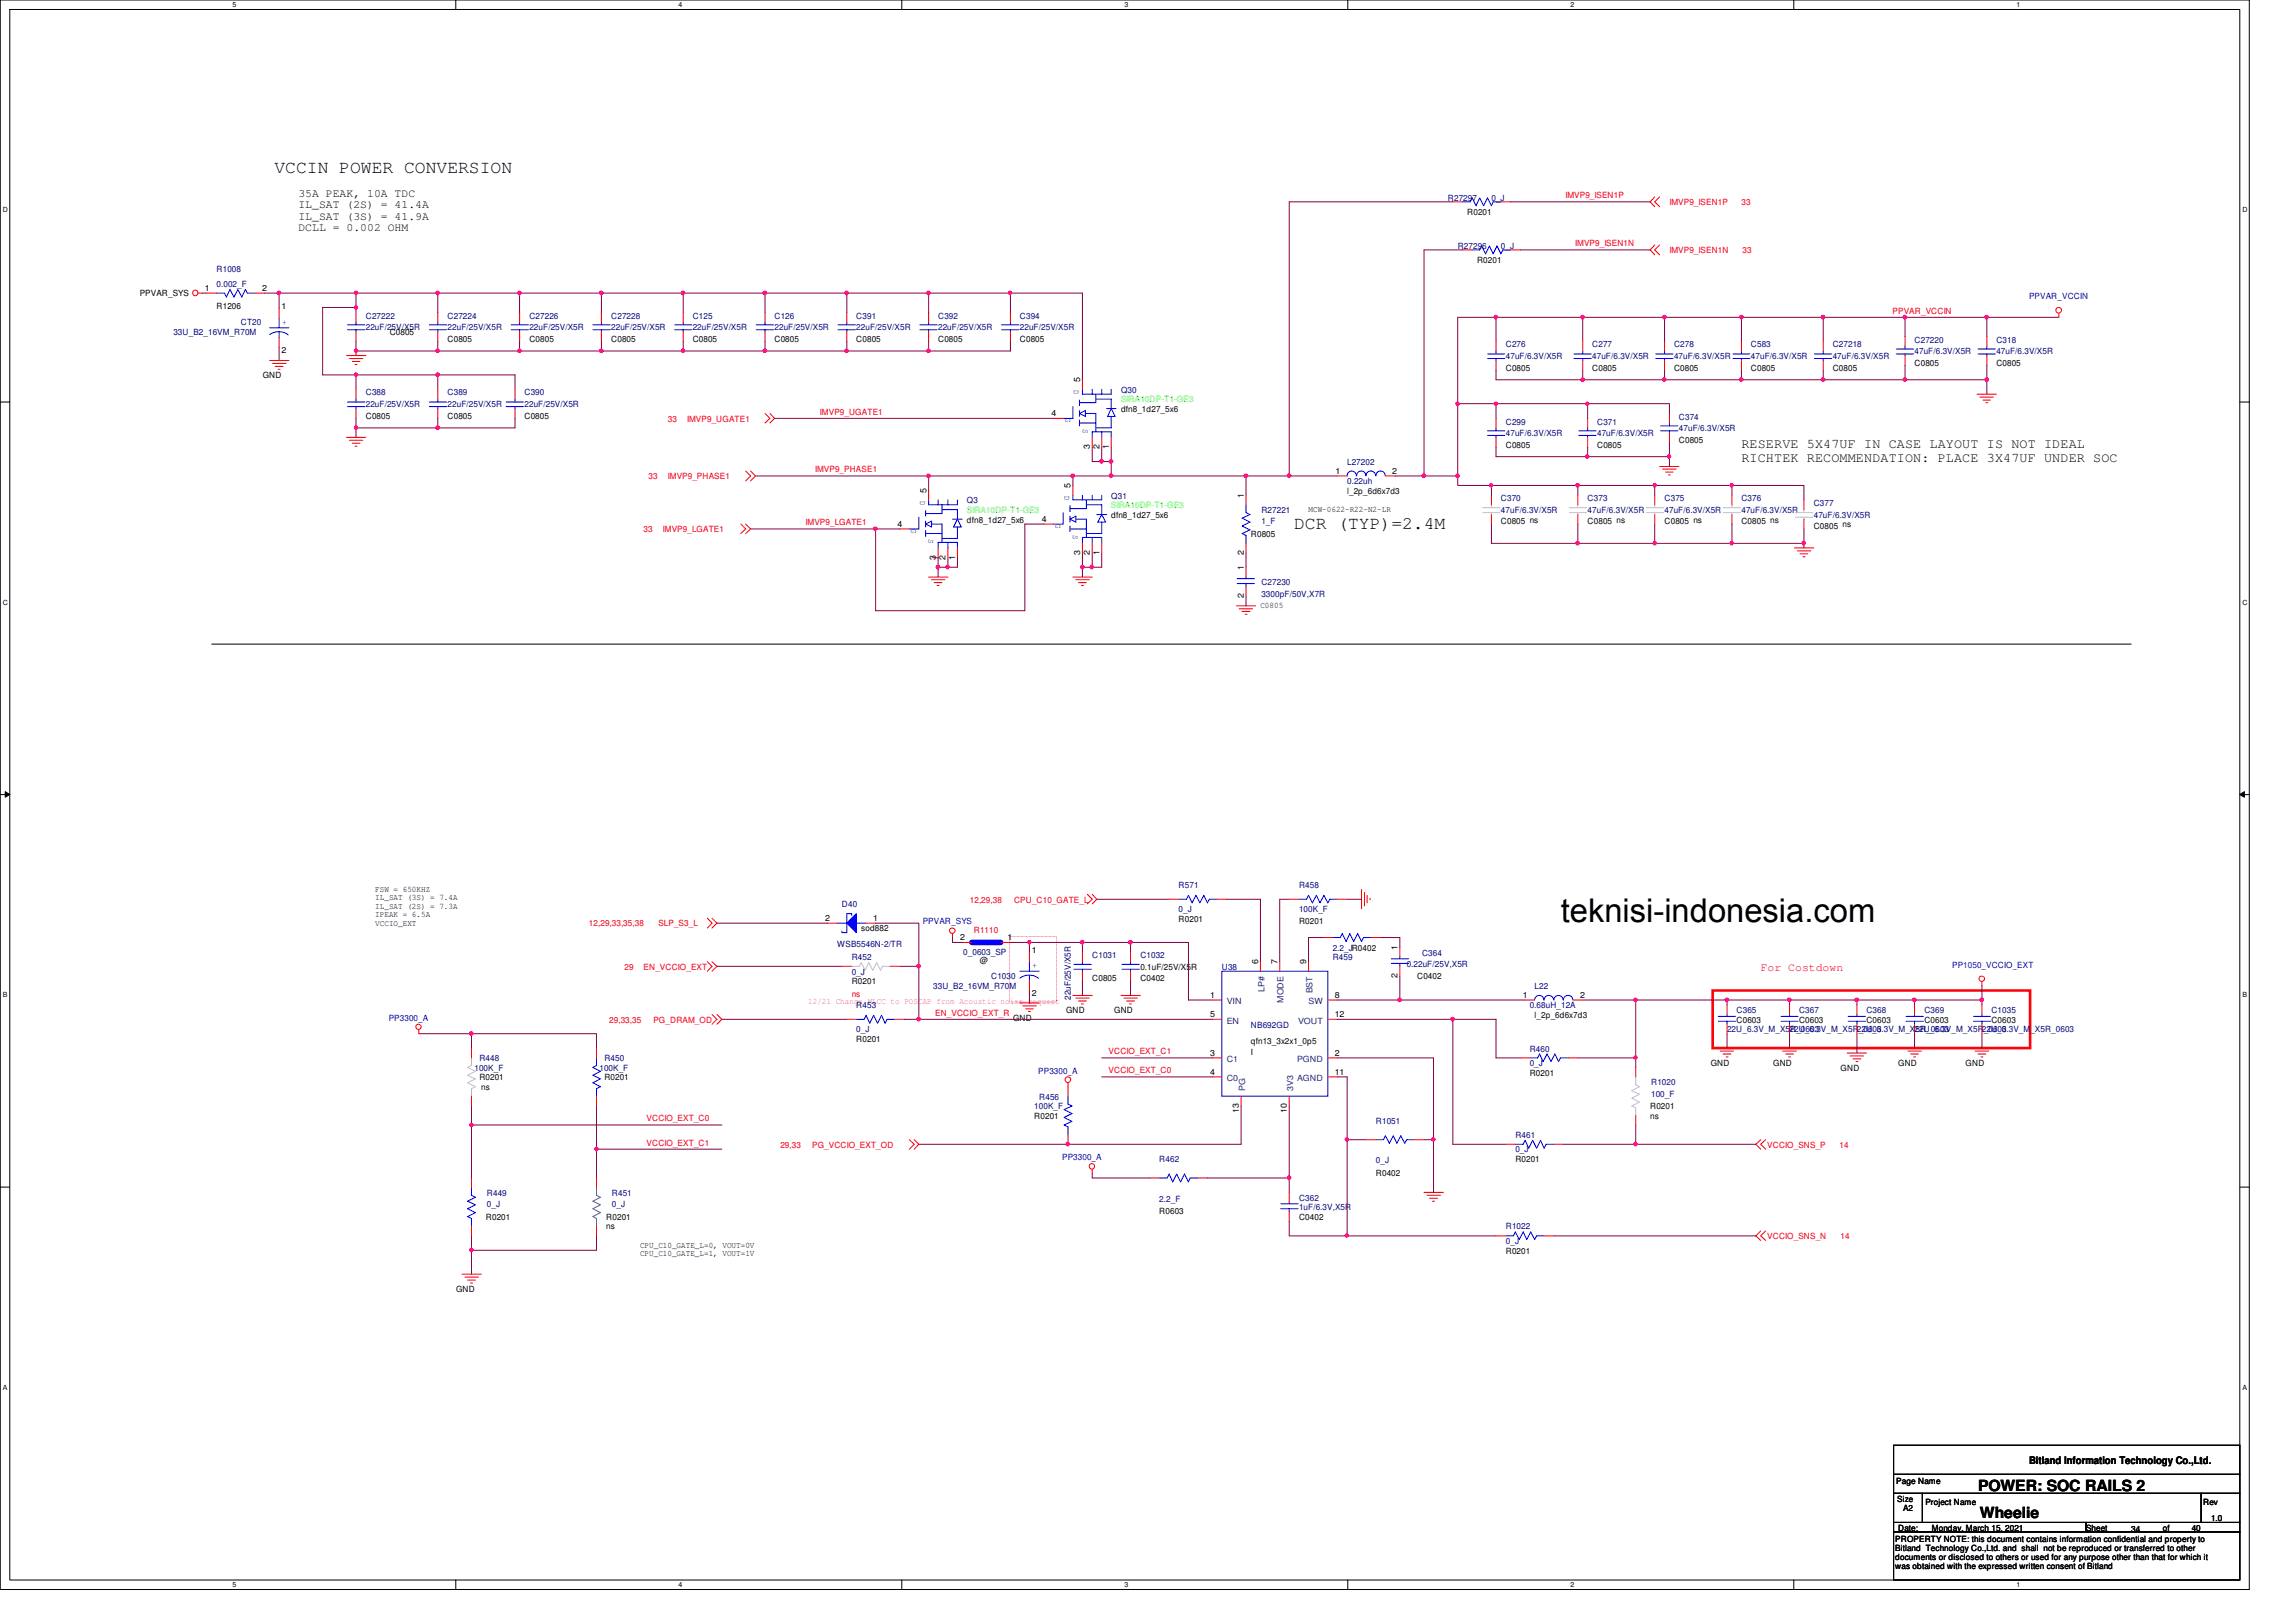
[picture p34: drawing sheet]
<svg xmlns="http://www.w3.org/2000/svg" width="297mm" height="210mm" viewBox="0 0 297 210" stroke-linecap="round" stroke-linejoin="round" font-family="sans-serif">
<defs><g id="words">
<text font-size="4.2" x="201.9" y="119.3">teknisi-indonesia.com</text>
<g font-size="2.3">
<text x="35.5" y="22.4">VCCIN POWER CONVERSION</text>
<text x="167.4" y="68.5">DCR (TYP)=2.4M</text>
</g>
<g font-size="2">
<text x="255.9" y="192.9">POWER: SOC RAILS 2</text>
<text x="256.2" y="196.4">Wheelie</text>
</g>
<g font-size="1.7">
<text x="225.3" y="58">RESERVE 5X47UF IN CASE LAYOUT IS NOT IDEAL</text>
<text x="225.3" y="59.7">RICHTEK RECOMMENDATION: PLACE 3X47UF UNDER SOC</text>
</g>
<g font-size="1.5">
<text x="38.6" y="25.5">35A PEAK, 10A TDC</text>
<text x="38.6" y="27">IL_SAT (2S) = 41.4A</text>
<text x="38.6" y="28.4">IL_SAT (3S) = 41.9A</text>
<text x="38.6" y="29.9">DCLL = 0.002 OHM</text>
</g>
<text font-size="1.5" fill="#f00" x="227.8" y="125.7">For Costdown</text>
<text font-size="1.4" x="262.5" y="189.4">Bitland Information Technology Co.,Ltd.</text>
<g font-size="1.1" fill="#000080">
<text x="187.3" y="26">R27297</text>
<text x="193" y="26">0_J</text>
<text x="28" y="35.3">R1008</text>
<text x="188.6" y="32.2">R27296</text>
<text x="194.2" y="32.2">0_J</text>
<text x="28" y="37.1">0.002_F</text>
<text x="47.3" y="41.2">C27222</text>
<text x="57.9" y="41.2">C27224</text>
<text x="68.5" y="41.2">C27226</text>
<text x="79.1" y="41.2">C27228</text>
<text x="89.6" y="41.2">C125</text>
<text x="100.2" y="41.2">C126</text>
<text x="110.8" y="41.2">C391</text>
<text x="121.4" y="41.2">C392</text>
<text x="131.9" y="41.2">C394</text>
<text x="22.4" y="43.3">33U_B2_16VM_R70M</text>
<text x="31.2" y="42.1">CT20</text>
<text x="47.3" y="42.8">22uF/25V/X5R</text>
<text x="57.9" y="42.8">22uF/25V/X5R</text>
<text x="68.5" y="42.8">22uF/25V/X5R</text>
<text x="79.1" y="42.8">22uF/25V/X5R</text>
<text x="89.6" y="42.8">22uF/25V/X5R</text>
<text x="100.2" y="42.8">22uF/25V/X5R</text>
<text x="110.8" y="42.8">22uF/25V/X5R</text>
<text x="121.4" y="42.8">22uF/25V/X5R</text>
<text x="131.9" y="42.8">22uF/25V/X5R</text>
<text x="194.8" y="45">C276</text>
<text x="194.8" y="46.5">47uF/6.3V/X5R</text>
<text x="206" y="45">C277</text>
<text x="206" y="46.5">47uF/6.3V/X5R</text>
<text x="216.6" y="45">C278</text>
<text x="216.6" y="46.5">47uF/6.3V/X5R</text>
<text x="226.5" y="45">C583</text>
<text x="226.5" y="46.5">47uF/6.3V/X5R</text>
<text x="237.1" y="45">C27218</text>
<text x="237.1" y="46.5">47uF/6.3V/X5R</text>
<text x="247.7" y="44.4">C27220</text>
<text x="247.7" y="45.8">47uF/6.3V/X5R</text>
<text x="258.3" y="44.4">C318</text>
<text x="258.3" y="45.8">47uF/6.3V/X5R</text>
<text x="47.3" y="51.2">C388</text>
<text x="47.3" y="52.7">22uF/25V/X5R</text>
<text x="57.9" y="51.2">C389</text>
<text x="57.9" y="52.7">22uF/25V/X5R</text>
<text x="67.9" y="51.2">C390</text>
<text x="67.9" y="52.7">22uF/25V/X5R</text>
<text x="145" y="50.8">Q30</text>
<text x="194.8" y="54.9">C299</text>
<text x="194.8" y="56.4">47uF/6.3V/X5R</text>
<text x="206.6" y="54.9">C371</text>
<text x="206.6" y="56.4">47uF/6.3V/X5R</text>
<text x="217.2" y="54.3">C374</text>
<text x="217.2" y="55.8">47uF/6.3V/X5R</text>
<text x="125.1" y="65.2">Q3</text>
<text x="143.8" y="64.5">Q31</text>
<text x="174.3" y="60.2">L27202</text>
<text x="174.3" y="62.7">0.22uh</text>
<text x="194.2" y="64.9">C370</text>
<text x="205.4" y="64.9">C373</text>
<text x="215.3" y="64.9">C375</text>
<text x="225.3" y="64.9">C376</text>
<text x="234.7" y="65.5">C377</text>
<text x="163.2" y="66.4">R27221</text>
<text x="163.2" y="67.9">1_F</text>
<text x="194.2" y="66.4">47uF/6.3V/X5R</text>
<text x="205.4" y="66.4">47uF/6.3V/X5R</text>
<text x="215.3" y="66.4">47uF/6.3V/X5R</text>
<text x="225.3" y="66.4">47uF/6.3V/X5R</text>
<text x="234.7" y="67">47uF/6.3V/X5R</text>
<text x="163.2" y="75.7">C27230</text>
<text x="163.2" y="77.2">3300pF/50V,X7R</text>
<text x="108.9" y="117.4">D40</text>
<text x="152.5" y="114.9">R571</text>
<text x="152.5" y="118">0_J</text>
<text x="168.1" y="114.9">R458</text>
<text x="168.1" y="118">100K_F</text>
<text x="108.3" y="122.5">WSB5546N-2/TR</text>
<text x="110.2" y="124.2">R452</text>
<text x="124.6" y="123.5">0_0603_SP</text>
<text x="141.3" y="124">C1031</text>
<text x="147.5" y="124">C1032</text>
<text x="158.1" y="125.5">U38</text>
<text x="172.4" y="124.2">R459</text>
<text x="172.4" y="123">2.2_JR0402</text>
<text x="182" y="125.1">0.22uF/25V,X5R</text>
<text x="184" y="123.7">C364</text>
<text x="110.2" y="126.1">0_J</text>
<text x="110.8" y="130.5">R453</text>
<text x="120.7" y="128">33U_B2_16VM_R70M</text>
<text x="128.2" y="126.7">C1030</text>
<text x="138.6" y="129.4" transform="rotate(-90 138.6 129.4)">22uF/25V/X5R</text>
<text x="197.9" y="130.5">0.68uH_12A</text>
<text x="198.5" y="128">L22</text>
<text x="224.7" y="131.1">C365</text>
<text x="232.7" y="131.1">C367</text>
<text x="241.5" y="131.1">C368</text>
<text x="249" y="131.1">C369</text>
<text x="257.6" y="131.1">C1035</text>
<text x="62" y="137.3">R448</text>
<text x="78.2" y="137.3">R450</text>
<text x="110.8" y="133.6">0_J</text>
<text x="161.8" y="133">NB692GD</text>
<text x="197.9" y="136.1">R460</text>
<text x="197.9" y="138">0_J</text>
<text x="223.4" y="133.6">22U_6.3V_M_X5R_0603</text>
<text x="231.5" y="133.6">22U_6.3V_M_X5R_0603</text>
<text x="240.2" y="133.6">22U_6.3V_M_X5R_0603</text>
<text x="247.7" y="133.6">22U_6.3V_M_X5R_0603</text>
<text x="256.4" y="133.6">22U_6.3V_M_X5R_0603</text>
<text x="61.4" y="138.6">100K_F</text>
<text x="77.6" y="138.6">100K_F</text>
<text x="133.8" y="143.6">100K_F</text>
<text x="134.4" y="142.3">R456</text>
<text x="213.6" y="140.4">R1020</text>
<text x="213.6" y="141.9">100_F</text>
<text x="178" y="145.4">R1051</text>
<text x="196" y="147.3">R461</text>
<text x="196" y="149.1">0_J</text>
<text x="63" y="154.8">R449</text>
<text x="79.2" y="154.8">R451</text>
<text x="150" y="150.4">R462</text>
<text x="150" y="155.5">2.2_F</text>
<text x="168.1" y="155.4">C362</text>
<text x="178" y="150.5">0_J</text>
<text x="63" y="156.3">0_J</text>
<text x="79.2" y="156.3">0_J</text>
<text x="168.1" y="156.6">1uF/6.3V,X5R</text>
<text x="194.8" y="159.1">R1022</text>
<text x="194.8" y="161">0_J</text>
</g>
<g font-size="1.1">
<text x="189.8" y="27.8">R0201</text>
<text x="191.1" y="34">R0201</text>
<text x="18.1" y="38.3">PPVAR_SYS</text>
<text x="26.5" y="37.6">1</text>
<text x="28" y="40">R1206</text>
<text x="33.9" y="37.6">2</text>
<text x="36.4" y="40">1</text>
<text x="36.4" y="45.6">2</text>
<text x="50.4" y="43.3">C0805</text>
<text x="57.9" y="44.2">C0805</text>
<text x="68.5" y="44.2">C0805</text>
<text x="79.1" y="44.2">C0805</text>
<text x="89.6" y="44.2">C0805</text>
<text x="100.2" y="44.2">C0805</text>
<text x="110.8" y="44.2">C0805</text>
<text x="121.4" y="44.2">C0805</text>
<text x="131.9" y="44.2">C0805</text>
<text x="194.8" y="48">C0805</text>
<text x="206" y="48">C0805</text>
<text x="216.6" y="48">C0805</text>
<text x="226.5" y="48">C0805</text>
<text x="237.1" y="48">C0805</text>
<text x="247.7" y="47.3">C0805</text>
<text x="258.3" y="47.3">C0805</text>
<text x="34" y="49">GND</text>
<text x="136" y="53.8">4</text>
<text x="139.7" y="49.5" transform="rotate(-90 139.7 49.5)">5</text>
<text x="145" y="53.3">dfn8_1d27_5x6</text>
<text x="47.3" y="54.2">C0805</text>
<text x="57.9" y="54.2">C0805</text>
<text x="67.9" y="54.2">C0805</text>
<text x="141" y="58.1" transform="rotate(-90 141 58.1)">3</text>
<text x="142.2" y="58.1" transform="rotate(-90 142.2 58.1)">2</text>
<text x="143.5" y="58.1" transform="rotate(-90 143.5 58.1)">1</text>
<text x="194.8" y="57.9">C0805</text>
<text x="206.6" y="57.9">C0805</text>
<text x="217.2" y="57.3">C0805</text>
<text x="119.8" y="63.8" transform="rotate(-90 119.8 63.8)">5</text>
<text x="138.5" y="63.2" transform="rotate(-90 138.5 63.2)">5</text>
<text x="160.9" y="64.4" transform="rotate(-90 160.9 64.4)">1</text>
<text x="172.8" y="61.3">1</text>
<text x="174.3" y="63.9">l_2p_6d6x7d3</text>
<text x="180.1" y="61.3">2</text>
<text x="116.1" y="68.2">4</text>
<text x="125.1" y="67.6">dfn8_1d27_5x6</text>
<text x="134.8" y="67.5">4</text>
<text x="139.7" y="71.8" transform="rotate(-90 139.7 71.8)">3</text>
<text x="141" y="71.8" transform="rotate(-90 141 71.8)">2</text>
<text x="142.2" y="71.8" transform="rotate(-90 142.2 71.8)">1</text>
<text x="143.8" y="67">dfn8_1d27_5x6</text>
<text x="160.9" y="71.8" transform="rotate(-90 160.9 71.8)">2</text>
<text x="161.8" y="69.5">R0805</text>
<text x="169.3" y="66.3">MCW-0622-R22-N2-LR</text>
<text x="194.2" y="67.9">C0805 ns</text>
<text x="205.4" y="67.9">C0805 ns</text>
<text x="215.3" y="67.9">C0805 ns</text>
<text x="225.3" y="67.9">C0805 ns</text>
<text x="234.7" y="68.5">C0805 ns</text>
<text x="121.1" y="72.4" transform="rotate(-90 121.1 72.4)">3</text>
<text x="122.3" y="72.4" transform="rotate(-90 122.3 72.4)">2</text>
<text x="123.6" y="72.4" transform="rotate(-90 123.6 72.4)">1</text>
<text x="160.9" y="77.4" transform="rotate(-90 160.9 77.4)">2</text>
<text x="160.9" y="73.8" transform="rotate(-90 160.9 73.8)">1</text>
<text x="163.1" y="78.7">C0805</text>
<text x="48.6" y="115.4">FSW = 650KHZ</text>
<text x="48.6" y="116.5">IL_SAT (3S) = 7.4A</text>
<text x="48.6" y="117.6">IL_SAT (2S) = 7.3A</text>
<text x="48.6" y="118.7">IPEAK = 6.5A</text>
<text x="48.6" y="119.8">VCCIO_EXT</text>
<text x="106.8" y="119.2">2</text>
<text x="112.9" y="119.2">1</text>
<text x="152.5" y="119.3">R0201</text>
<text x="168.1" y="119.6">R0201</text>
<text x="111.4" y="120.5">sod882</text>
<text x="124.2" y="121.7">2</text>
<text x="126.7" y="124.6">@</text>
<text x="130.3" y="121.7">1</text>
<text x="133.5" y="123.3">1</text>
<text x="147.5" y="125.5">0.1uF/25V/X5R</text>
<text x="162.8" y="124.8" transform="rotate(-90 162.8 124.8)">6</text>
<text x="165.3" y="124.8" transform="rotate(-90 165.3 124.8)">7</text>
<text x="169" y="124.8" transform="rotate(-90 169 124.8)">9</text>
<text x="180.8" y="122.9" transform="rotate(-90 180.8 122.9)">1</text>
<text x="110.2" y="127.4">R0201</text>
<text x="133.5" y="128.9">2</text>
<text x="137.9" y="131.1">GND</text>
<text x="141.3" y="127">C0805</text>
<text x="144.1" y="131.1">GND</text>
<text x="147.5" y="127">C0402</text>
<text x="156.5" y="129.1">1</text>
<text x="156.5" y="131.6">5</text>
<text x="172.7" y="129.1">8</text>
<text x="172.7" y="131.6">12</text>
<text x="180.8" y="126.6" transform="rotate(-90 180.8 126.6)">2</text>
<text x="183.3" y="126.7">C0402</text>
<text x="197" y="129.1">1</text>
<text x="198.5" y="131.7">l_2p_6d6x7d3</text>
<text x="204.4" y="129.1">2</text>
<text x="110.8" y="134.8">R0201</text>
<text x="131.1" y="132.1">GND</text>
<text x="156.5" y="136.6">3</text>
<text x="161.8" y="135.1">qfn13_3x2x1_0p5</text>
<text x="161.8" y="136.6">I</text>
<text x="172.7" y="136.6">2</text>
<text x="221.3" y="138">GND</text>
<text x="224.7" y="132.3">C0603</text>
<text x="229.4" y="138">GND</text>
<text x="232.7" y="132.3">C0603</text>
<text x="241.5" y="132.3">C0603</text>
<text x="245.6" y="138">GND</text>
<text x="249" y="132.3">C0603</text>
<text x="254.3" y="138">GND</text>
<text x="257.6" y="132.3">C0603</text>
<text x="62" y="139.8">R0201</text>
<text x="62.3" y="141.1">ns</text>
<text x="78.2" y="139.8">R0201</text>
<text x="156.5" y="139.1">4</text>
<text x="172.7" y="139.1">11</text>
<text x="197.9" y="139.2">R0201</text>
<text x="213.5" y="143.6">R0201</text>
<text x="238.1" y="138.6">GND</text>
<text x="133.8" y="144.8">R0201</text>
<text x="160.3" y="144" transform="rotate(-90 160.3 144)">13</text>
<text x="166.5" y="144" transform="rotate(-90 166.5 144)">10</text>
<text x="213.5" y="144.8">ns</text>
<text x="178" y="152.1">R0402</text>
<text x="196" y="150.4">R0201</text>
<text x="62.9" y="157.9">R0201</text>
<text x="78.4" y="157.9">R0201</text>
<text x="78.4" y="159.1">ns</text>
<text x="82.8" y="161.5">CPU_C10_GATE_L=0, VOUT=0V</text>
<text x="150" y="157.1">R0603</text>
<text x="168.1" y="157.9">C0402</text>
<text x="59" y="167.2">GND</text>
<text x="82.8" y="162.6">CPU_C10_GATE_L=1, VOUT=1V</text>
<text x="194.8" y="162.2">R0201</text>
<text x="245.3" y="192.1">Page Name</text>
<text x="245.4" y="194.3">Size</text>
<text x="246.2" y="195.6">A2</text>
<text x="249.1" y="194.8">Project Name</text>
<text x="285" y="194.8">Rev</text>
<text x="286" y="196.8">1.0</text>
<text x="245.2" y="199.6">PROPERTY NOTE: this document contains information confidential and property to</text>
<text x="245.2" y="200.7">Bitland Technology Co.,Ltd. and shall not be reproduced or transferred to other</text>
<text x="245.2" y="201.8">documents or disclosed to others or used for any purpose other than that for which it</text>
<text x="245.2" y="203">was obtained with the expressed written consent of Bitland</text>
<text x="245.6" y="198.1">Date:</text>
<text x="249.9" y="198.1">Monday, March 15, 2021</text>
<text x="269.9" y="198.1">Sheet</text>
<text x="275.7" y="198.2">34</text>
<text x="279.8" y="198.1">of</text>
<text x="283.5" y="198.1">40</text>
</g>
<g font-size="1.1" fill="#f00">
<text x="202.5" y="25.7">IMVP9_ISEN1P</text>
<text x="216" y="26.5">IMVP9_ISEN1P</text>
<text x="225.3" y="26.5">33</text>
<text x="203.8" y="31.9">IMVP9_ISEN1N</text>
<text x="216" y="32.8">IMVP9_ISEN1N</text>
<text x="225.4" y="32.8">33</text>
<text x="244.9" y="40.6">PPVAR_VCCIN</text>
<text x="106.1" y="53.7">IMVP9_UGATE1</text>
<text x="86.4" y="54.6">33</text>
<text x="88.9" y="54.6">IMVP9_UGATE1</text>
<text x="83.9" y="62">33</text>
<text x="86.4" y="62">IMVP9_PHASE1</text>
<text x="105.4" y="61.1">IMVP9_PHASE1</text>
<text x="83.3" y="68.9">33</text>
<text x="85.8" y="68.9">IMVP9_LGATE1</text>
<text x="104.2" y="68">IMVP9_LGATE1</text>
<text x="76.2" y="119.9">12,29,33,35,38</text>
<text x="85.2" y="119.9">SLP_S3_L</text>
<text x="125.5" y="116.8">12,29,38</text>
<text x="131.2" y="116.8">CPU_C10_GATE_L</text>
<text x="80.8" y="125.5">29</text>
<text x="83.3" y="125.5">EN_VCCIO_EXT</text>
<text x="126" y="120.8">R1110</text>
<text x="110.2" y="129">ns</text>
<text x="121" y="131.4">EN_VCCIO_EXT_R</text>
<text x="78.8" y="132.3">29,33,35</text>
<text x="84.5" y="132.3">PG_DRAM_OD</text>
<text x="143.4" y="136.4">VCCIO_EXT_C1</text>
<text x="143.4" y="138.9">VCCIO_EXT_C0</text>
<text x="83.6" y="145.1">VCCIO_EXT_C0</text>
<text x="83.6" y="148.3">VCCIO_EXT_C1</text>
<text x="101" y="148.5">29,33</text>
<text x="105.1" y="148.5">PG_VCCIO_EXT_OD</text>
<text x="228.6" y="148.5">VCCIO_SNS_P</text>
<text x="238" y="148.5">14</text>
<text x="228.6" y="160.4">VCCIO_SNS_N</text>
<text x="238.1" y="160.4">14</text>
</g>
<g font-size="1.1" fill="#00f">
<text x="36.5" y="42">+</text>
<text x="262.5" y="38.7">PPVAR_VCCIN</text>
<text x="138.9" y="50.5" transform="rotate(90 138.9 50.5)">D</text>
<text x="137.8" y="54.1" transform="rotate(90 137.8 54.1)">G</text>
<text x="140.1" y="55.5" transform="rotate(90 140.1 55.5)">S</text>
<text x="119" y="64.8" transform="rotate(90 119 64.8)">D</text>
<text x="137.7" y="64.2" transform="rotate(90 137.7 64.2)">D</text>
<text x="117.9" y="68.5" transform="rotate(90 117.9 68.5)">G</text>
<text x="120.1" y="69.8" transform="rotate(90 120.1 69.8)">S</text>
<text x="136.6" y="67.8" transform="rotate(90 136.6 67.8)">G</text>
<text x="138.8" y="69.2" transform="rotate(90 138.8 69.2)">S</text>
<text x="119.4" y="119.6">PPVAR_SYS</text>
<text x="133.6" y="125.3">+</text>
<text x="252.6" y="125.3">PP1050_VCCIO_EXT</text>
<text x="50.3" y="132.1">PP3300_A</text>
<text x="134.3" y="138.9">PP3300_A</text>
<text x="137.4" y="150.2">PP3300_A</text>
</g>
<g font-size="1.1" fill="#0f0">
<text x="145" y="52.1">SIRA10DP-T1-GE3</text>
<text x="143.8" y="65.7">SIRA10DP-T1-GE3</text>
<text x="125.1" y="66.4">SIRA10DP-T1-GE3</text>
</g>
<text font-size="1.1" fill="#f0f" x="104.6" y="130">12/21 Change MLCC to POSCAP from Acoustic noise request</text>
<g font-size="1.1" fill="#004080">
<text x="158.7" y="130">VIN</text>
<text x="163.6" y="128.4" transform="rotate(-90 163.6 128.4)">LP#</text>
<text x="166.1" y="129.8" transform="rotate(-90 166.1 129.8)">MODE</text>
<text x="169.3" y="130">SW</text>
<text x="169.8" y="128.6" transform="rotate(-90 169.8 128.6)">BST</text>
<text x="158.7" y="137.5">C1</text>
<text x="158.7" y="132.5">EN</text>
<text x="167.8" y="137.5">PGND</text>
<text x="167.9" y="132.5">VOUT</text>
<text x="158.7" y="139.9">C0</text>
<text x="161.1" y="141.2" transform="rotate(-90 161.1 141.2)">PG</text>
<text x="167.3" y="141.2" transform="rotate(-90 167.3 141.2)">3V3</text>
<text x="167.8" y="139.9">AGND</text>
</g>
<g font-size=".9">
<text x="30.1" y=".9">5</text>
<text x="87.8" y=".9">4</text>
<text x="145.5" y=".9">3</text>
<text x="203.2" y=".9">2</text>
<text x="260.9" y=".9">1</text>
<text x=".4" y="27.4">D</text>
<text x="290.1" y="27.4">D</text>
<text x=".4" y="78.2">C</text>
<text x="290.1" y="78.2">C</text>
<text x=".4" y="129">B</text>
<text x="290.1" y="129">B</text>
<text x=".4" y="179.8">A</text>
<text x="290.1" y="179.8">A</text>
<text x="30.1" y="205.4">5</text>
<text x="87.8" y="205.4">4</text>
<text x="145.5" y="205.4">3</text>
<text x="203.2" y="205.4">2</text>
<text x="260.9" y="205.4">1</text>
</g>
</g></defs>
<path d="M0 0h291v205.7h-291zM1.3 1.2h288.5v203.3h-288.5z" fill="none" stroke="#000" stroke-width=".13"/>
<g fill="#fff">
<path d="M30.1 .1h.5v1h-.5z"/>
<path d="M30.1 204.6h.5v1h-.5z"/>
</g>
<path d="M59 0v1.2M59 204.5v1.2" fill="none" stroke="#000" stroke-width=".13"/>
<g fill="#fff">
<path d="M87.8 .1h.5v1h-.5z"/>
<path d="M87.8 204.6h.5v1h-.5z"/>
</g>
<path d="M116.7 0v1.2M116.7 204.5v1.2" fill="none" stroke="#000" stroke-width=".13"/>
<g fill="#fff">
<path d="M145.5 .1h.5v1h-.5z"/>
<path d="M145.5 204.6h.5v1h-.5z"/>
</g>
<path d="M174.4 0v1.2M174.4 204.5v1.2" fill="none" stroke="#000" stroke-width=".13"/>
<g fill="#fff">
<path d="M203.2 .1h.5v1h-.5z"/>
<path d="M203.2 204.6h.5v1h-.5z"/>
</g>
<path d="M232.1 0v1.2M232.1 204.5v1.2" fill="none" stroke="#000" stroke-width=".13"/>
<g fill="#fff">
<path d="M260.9 .1h.5v1h-.5z"/>
<path d="M260.9 204.6h.5v1h-.5z"/>
<path d="M.4 26.6h.6v1h-.6z"/>
<path d="M290.1 26.6h.6v1h-.6z"/>
<path d="M.4 77.4h.6v1h-.6z"/>
<path d="M290.1 77.4h.6v1h-.6z"/>
</g>
<path d="M0 52h1.3M289.8 52h1.2" fill="none" stroke="#000" stroke-width=".13"/>
<g fill="#fff">
<path d="M.4 128.2h.6v1h-.6z"/>
<path d="M290.1 128.2h.6v1h-.6z"/>
</g>
<path d="M0 102.8h1.3M.7 102.4l.6 .4-.6 .4zM289.8 102.8h1.2M289.8 102.8l.6-.4v.8z" fill="none" stroke="#000" stroke-width=".13"/>
<path d="M.7 102.4l.6 .4-.6 .4zM289.8 102.8l.6-.4v.8z" fill="#000"/>
<g fill="#fff">
<path d="M.4 179h.5v1h-.5z"/>
<path d="M290.1 179h.6v1h-.6z"/>
</g>
<path d="M27.4 83.4h248.3M0 153.6h1.3M289.8 153.6h1.2M245 187h44.8v3.8h-44.8zM245 190.8h44.8v2.5h-44.8zM245 193.3h3.7v3.7h-3.7zM245 197h24.9v1.2h-24.9zM245 198.2h44.8v6.3h-44.8zM248.7 193.3h36.1v3.7h-36.1zM269.9 197h19.9v1.2h-19.9zM284.8 193.3h5v3.7h-5z" fill="none" stroke="#000" stroke-width=".13"/>
<path d="M221.6 128.2h41v7.4h-41z" fill="none" stroke="#f00" stroke-width=".34"/>
<path d="M130.6 121.2h6.1v8.5h-6.1z" fill="none" stroke="#f0f" stroke-width=".13"/>
<g fill="none" stroke="#f00" stroke-width=".13">
<path d="M25.7 37.9h.5M214.1 25.5l-.6 .6 .6 .7M214.1 31.7l-.6 .6 .6 .7M214.7 25.5l-.6 .6 .6 .7M214.7 31.7l-.6 .6 .6 .7M34.9 46.7h2.5M35.3 47h1.7M35.6 47.4h1M36 47.8h.2M44.8 46h2.5M44.8 56.6h2.5M45.2 46.4h1.7"/>
<path d="M45.2 57h1.7M45.6 46.8h1M45.6 57.4h1M45.9 47.2h.3M45.9 57.7h.3M99 53.5l.6 .6-.6 .6M99.6 53.5l.6 .6-.6 .6M255.8 51h2.5M256.2 51.4h1.7M256.5 51.8h1M256.9 52.1h.3M266.4 40.6v.5"/>
<path d="M95.8 67.8l.7 .7-.7 .5M96.5 61l.6 .6-.6 .6M96.5 67.8l.6 .7-.6 .5M97.1 61l.6 .6-.6 .6M116.4 68.5h1.2M120.1 74.7h2.5M120.1 63.5v1.2M120.5 75h1.8M120.9 75.4h1M121.2 75.8h.3M121.4 70.9v1.3M122.6 70.9v1.3"/>
<path d="M123.9 70.9v1.3M138.8 74.7h2.5M139.2 75h1.7M139.5 75.4h1M139.9 75.8h.3M160 78.4h2.4M160.3 78.8h1.7M160.7 79.1h1M161.1 79.5h.2M214.7 60.4h2.5M215.1 60.7h1.7M215.5 61.1h.9"/>
<path d="M215.9 61.5h.2M232.2 70.9h2.5M232.5 71.3h1.8M232.9 71.7h1M233.3 72.1h.2M91.5 118.8l.6 .7-.6 .6M92.1 118.8l.6 .7-.6 .6M140.7 115.7l.6 .7-.6 .6M141.3 115.7l.6 .7-.6 .6M176.1 115.1v2.5M176.5 115.5v1.7M176.9 115.9v.9"/>
<path d="M177.2 116.2v.3M54.2 133.3v.5M91.5 124.5l.6 .6-.6 .6M92.1 124.5l.6 .6-.6 .6M92.1 131.3l.6 .6-.6 .6M92.7 131.3l.7 .6-.7 .6M108.9 125.1h1.3M115.1 125.1h1.3M123.2 120.8v.5M124.5 122h1.2M129.5 122h1.2M131.9 129.8h2.5"/>
<path d="M132.3 130.2h1.8M132.7 130.6h1M133.1 130.9h.2M138.8 128.8h2.5M139.2 129.2h1.7M139.5 129.5h1M139.9 129.9h.3M145 128.8h2.5M145.4 129.2h1.7M145.8 129.5h1M146.1 129.9h.3M181.1 122.6v1.2"/>
<path d="M181.1 125.1v1.2M222.2 135.6h2.5M222.5 136h1.8M222.9 136.4h1M223.3 136.8h.3M230.3 135.6h2.4M230.6 136h1.8M231 136.4h1M231.4 136.8h.2M239 136.3h2.5M239.3 136.7h1.8M239.7 137h1"/>
<path d="M240.1 137.4h.3M246.5 135.6h2.5M246.8 136h1.8M247.2 136.4h1M247.6 136.8h.2M255.2 135.6h2.4M255.5 136h1.8M255.9 136.4h1M256.3 136.8h.2M256.4 127v.6M61 158.7v1.2M61 152.4v1.3"/>
<path d="M117.6 147.5l.7 .6-.7 .6M118.3 147.5l.6 .6-.6 .6M138.2 140.1v.5M141.3 151.3v.5M184.2 154.3h2.5M184.6 154.7h1.7M185 155.1h1M185.3 155.4h.3M227.8 147.5l-.6 .6 .6 .6M227.8 159.3l-.6 .6 .6 .6M228.4 147.5l-.6 .6 .6 .6M228.4 159.3l-.6 .6 .6 .6"/>
<path d="M59.8 164.9h2.5M60.2 165.3h1.7M60.5 165.7h1M60.9 166h.2"/>
<circle cx="25.3" cy="37.9" r=".35"/>
<circle cx="266.3" cy="40.1" r=".37"/>
<circle cx="54.1" cy="132.9" r=".34"/>
<circle cx="123.2" cy="120.4" r=".36"/>
<circle cx="138.1" cy="139.7" r=".37"/>
<circle cx="256.4" cy="126.7" r=".36"/>
<circle cx="141.2" cy="150.9" r=".35"/>
</g>
<g fill="none" stroke="#00f" stroke-width=".13">
<path d="M118.9 66.9v1.6h-1.3M119.8 68.7v.7M119.8 66.1v.7M119.8 67.4v.8M119.8 69h2.1v1.2M119.8 67.8l.7-.4v.8zM120.1 64.7v.6h3.8v-.6M120.5 67.8h1.4v1.2M121.4 70.9v-.7h2.5v.7M121.4 64.7v.6M121.9 66h2v1.2M121.9 65.3v1.2h-2.1"/>
<path d="M122.6 70.2v.7M122.6 64.7v.6M123.2 67.2h1.3M123.9 67.2l.5 1h-1zM123.9 68.2v1.5h-2M180 124.7h2.2M180 124.1h2.2M181.1 123.8v.3M181.1 124.7v.4M61 153.7v1l.5 .2-1 .5 1 .5-1 .5 1 .5-1 .5 .5 .3v1"/>
</g>
<path d="M125.7 122h3.8" fill="none" stroke="#00f" stroke-width=".72"/>
<path d="M110.2 125.1h1l.2-.5 .5 1 .5-1 .5 1 .5-1 .5 1 .3-.5h.9" fill="none" stroke="#c0c0c0" stroke-width=".13"/>
<path d="M110.8 118.2v2.5l-1.2-1.2z" fill="#00f"/>
<g fill="none" stroke="#00f" stroke-width=".13">
<path d="M28 37.9h1l.3 .5 .5-.9 .5 .9 .5-.9 .5 .9 .4-.9 .3 .4h1M189.2 26.1h1l.3-.5 .5 1 .4-1 .5 1 .5-1 .6 1 .2-.5h1M190.5 32.3h.9l.3-.5 .5 1.1 .5-1.1 .5 1.1 .5-1.1 .5 1.1 .2-.6h1M34.9 43.3a2.01 2.01 0 0 1 2.4 0M34.9 42.4h2.5M36.1 41.2v1.2M36.1 42.9v.8M45 42h2.2M45 42.7h2.2M45 52h2.2M45 52.6h2.2M46.1 42.7v.2"/>
<path d="M46.1 41.7v.3M46.1 52.6v.3M46.1 51.6v.4M55.5 52h2.3M55.5 52.6h2.3M55.5 42h2.3M55.5 42.7h2.3M56.6 52.6v.3M56.6 51.6v.4M56.6 42.7v.2M56.6 41.7v.3M65.5 52h2.2"/>
<path d="M65.5 52.6h2.2M66.1 42h2.3M66.1 42.7h2.3M66.6 52.6v.3M66.6 51.6v.4M67.2 42.7v.2M67.2 41.7v.3M76.7 42h2.2M76.7 42.7h2.2M77.8 42.7v.2M77.8 41.7v.3M87.3 42h2.2"/>
<path d="M87.3 42.7h2.2M88.4 42.7v.2M88.4 41.7v.3M97.8 42h2.3M97.8 42.7h2.3M99 42.7v.2M99 41.7v.3M108.4 42h2.3M108.4 42.7h2.3M109.6 42.7v.2M109.6 41.7v.3M119 42h2.2"/>
<path d="M119 42.7h2.2M120.1 42.7v.2M120.1 41.7v.3M129.6 42h2.2M129.6 42.7h2.2M130.7 42.7v.2M130.7 41.7v.3M138.8 52.6v1.5h-1.3M139.7 54.4v.7M139.7 51.8v.7M139.7 53.1v.8M139.7 54.7h2.1v1.2"/>
<path d="M139.7 53.5l.7-.4v.8zM140 50.4v.6h3.8v-.6M140.4 53.5h1.4v1.2M141.3 56.6v-.7h2.5v.7M141.3 50.4v.6M141.8 51.6h2v1.3M141.8 51v1.1h-2.1M142.5 55.9v.7M142.5 50.4v.6M143.2 52.9h1.2M143.8 53.9v1.5h-2M143.8 52.9l.5 1h-1z"/>
<path d="M192.4 55.8h2.3M192.4 56.3h2.3M192.4 45.8h2.3M192.4 46.4h2.3M193.5 56.3v.3M193.5 55.4v.4M193.5 46.4v.3M193.5 45.4v.4M203.6 45.8h2.3M203.6 46.4h2.3M204.3 55.8h2.2M204.3 56.3h2.2"/>
<path d="M204.8 46.4v.3M204.8 45.4v.4M205.4 56.3v.3M205.4 55.4v.4M214.2 45.8h2.2M214.2 46.4h2.2M214.8 55.1h2.3M214.8 55.8h2.3M215.3 46.4v.3M215.3 45.4v.4M216 55.8v.2M216 54.7v.4"/>
<path d="M224.2 45.8h2.2M224.2 46.4h2.2M225.3 46.4v.3M225.3 45.4v.4M234.7 45.8h2.3M234.7 46.4h2.3M235.9 46.4v.3M235.9 45.4v.4M245.3 45.2h2.3M245.3 45.8h2.3M246.5 45.8v.2M246.5 44.8v.4"/>
<path d="M255.9 45.2h2.2M255.9 45.8h2.2M257 45.8v.2M257 44.8v.4M137.5 66.3v1.5h-1.2M138.4 68.1v.7M138.4 65.4v.8M138.4 66.8v.8M138.4 68.5h2.1v1.1M138.4 67.2l.8-.4v.8zM138.8 64.1v.6h3.7v-.6M139.2 67.2h1.3v1.3"/>
<path d="M140 70.3v-.7h2.5v.7M140 64.1v.6M140.5 64.7v1.1h-2.1M140.5 65.3h2v1.3M141.3 69.6v.7M141.3 64.1v.6M141.9 66.6h1.3M142.5 66.6l.5 1h-1zM142.5 67.6v1.4h-2M160.1 75.5h2.2M160.1 74.9h2.2M161.2 74.7v.2"/>
<path d="M161.2 75.5v.4M161.2 65.3v1l.5 .3-1 .5 1 .5-1 .5 1 .5-1 .4 .5 .3v1M175.5 61.6a.59 .59 0 0 0-.6-.6 .59 .59 0 0 0-.6 .6M176.7 61.6a.59 .59 0 0 0-.6-.6 .59 .59 0 0 0-.6 .6M178 61.6a.61 .61 0 0 0-.7-.6 .61 .61 0 0 0-.6 .6M179.2 61.6a.59 .59 0 0 0-.6-.6 .59 .59 0 0 0-.6 .6M108.3 119.5h1.3M110.2 118.4v-.2h-.6v2.5h-.7v-.2M110.8 118.2v2.5l-1.2-1.2zM110.8 119.5h1.3M152.5 116.4h1l.3-.5 .4 .9 .5-.9 .5 .9 .5-.9 .5 .9 .3-.4h1M168.1 116.4h.9l.3-.5 .5 .9 .5-.9 .5 .9 .5-.9 .5 .9 .2-.4h1"/>
<path d="M77.2 136.9v1l-.5 .2 1 .5-1 .5 1 .5-1 .5 1 .5-.5 .3v1M110.8 131.9h1l.3-.5 .4 1 .5-1 .5 1 .5-1 .5 1 .3-.5h1M131.9 126.6a2.01 2.01 0 0 1 2.5 0M131.9 125.7h2.5M133.2 124.5v1.2M133.2 126.2v.7M138.9 124.8h2.3M138.9 125.4h2.3M140 125.4v.3M140 124.5v.3M145.2 124.8h2.2M145.2 125.4h2.2"/>
<path d="M146.3 125.4v.3M146.3 124.5v.3M158.1 125.7h13.7v16.2h-13.7zM172.4 121.3h1l.2-.5 .6 1 .4-1 .5 1 .5-1 .5 1 .3-.5h1M197.9 136.9h1l.3-.5 .4 1 .5-1 .6 1 .5-1 .4 1 .3-.5h1M199.7 129.4a.59 .59 0 0 0-.6-.6 .59 .59 0 0 0-.6 .6M201 129.4a.61 .61 0 0 0-.6-.6 .61 .61 0 0 0-.6 .6M201 129.4a.59 .59 0 0 1 .6-.6 .59 .59 0 0 1 .6 .6M203.5 129.4a.61 .61 0 0 0-.6-.6 .61 .61 0 0 0-.6 .6M222.3 132.2h2.2M222.3 131.5h2.2M223.4 131.3v.2"/>
<path d="M223.4 132.2v.3M230.4 132.2h2.2M230.4 131.5h2.2M231.5 131.3v.2M231.5 132.2v.3M239.1 132.2h2.2M239.1 131.5h2.2M240.2 131.3v.2M240.2 132.2v.3M246.6 132.2h2.2M246.6 131.5h2.2M247.7 131.3v.2"/>
<path d="M247.7 132.2v.3M255.3 132.2h2.2M255.3 131.5h2.2M256.4 131.3v.2M256.4 132.2v.3M138.2 141.9v1l.5 .2-1 .5 1 .5-1 .5 1 .5-1 .5 .5 .2v1.1M150 152.4h1l.3-.5 .4 1.1 .5-1.1 .5 1.1 .5-1.1 .6 1.1 .2-.6h1M165.7 156.4h2.2M165.7 155.8h2.2M166.8 155.6v.2M166.8 156.4v.4M178 147.5h1l.2-.5 .5 1 .6-1 .4 1 .5-1 .5 1 .3-.5h1"/>
<path d="M194.8 159.9h1l.2-.5 .6 1 .5-1 .4 1 .5-1 .5 1 .3-.5h1M196 148.1h1.1l.2-.5 .5 1 .5-1 .5 1 .5-1 .5 1 .2-.5h1"/>
</g>
<g fill="none" stroke="#f00" stroke-width=".13">
<path d="M26.8 37.9h1.2M33 37.9h1.2M36.1 39.9v1.3M188 26.1h1.2M189.2 32.3h1.3M194.2 26.1h1.2M195.4 32.3h1.3M36.1 43.7v1.2M46.1 42.9v1.3M46.1 40.4v1.3M46.1 52.9v1.2M46.1 50.4v1.2"/>
<path d="M56.6 52.9v1.2M56.6 50.4v1.2M56.6 42.9v1.3M56.6 40.4v1.3M66.6 52.9v1.2M66.6 50.4v1.2M67.2 42.9v1.3M67.2 40.4v1.3M77.8 42.9v1.3M77.8 40.4v1.3M88.4 42.9v1.3M88.4 40.4v1.3"/>
<path d="M99 42.9v1.3M99 40.4v1.3M109.6 42.9v1.3M109.6 40.4v1.3M120.1 42.9v1.3M120.1 40.4v1.3M130.7 42.9v1.3M130.7 40.4v1.3M136.3 54.1h1.2M140 49.1v1.3M141.3 56.6v1.3M142.5 56.6v1.3"/>
<path d="M143.8 56.6v1.3M193.5 56.6v1.3M193.5 54.1v1.3M193.5 46.7v1.2M193.5 44.2v1.2M204.8 46.7v1.2M204.8 44.2v1.2M205.4 56.6v1.3M205.4 54.1v1.3M215.3 46.7v1.2M215.3 44.2v1.2M216 56v1.2"/>
<path d="M216 53.5v1.2M225.3 46.7v1.2M225.3 44.2v1.2M235.9 46.7v1.2M235.9 44.2v1.2M246.5 46v1.3M246.5 43.6v1.2M257 46v1.3M257 43.6v1.2M135.1 67.8h1.2M138.8 62.8v1.3M140 70.3v1.2"/>
<path d="M141.3 70.3v1.2M142.5 70.3v1.2M161.2 73.4v1.3M161.2 75.9v1.2M161.2 64.1v1.2M161.2 70.3v1.2M173 61.6h1.3M179.2 61.6h1.3M193 66.6v1.2M193 64.1v1.2M204.1 66.6v1.2M204.1 64.1v1.2"/>
<path d="M214.1 66.6v1.2M214.1 64.1v1.2M224.1 66.6v1.2M224.1 64.1v1.2M233.4 67.2v1.3M233.4 64.7v1.3M107.1 119.5h1.2M112.1 119.5h1.2M151.3 116.4h1.2M157.5 116.4h1.2M166.8 116.4h1.3M173 116.4h1.3"/>
<path d="M61 135.6v1.3M77.2 135.6v1.3M109.6 131.9h1.2M115.8 131.9h1.2M133.2 123.2v1.3M133.2 126.9v1.3M140 125.7v1.2M140 123.2v1.3M146.3 125.7v1.2M146.3 123.2v1.3M156.8 129.4h1.3M156.8 136.9h1.3"/>
<path d="M156.8 139.4h1.3M156.8 131.9h1.3M163.1 124.5v1.2M165.6 124.5v1.2M169.3 124.5v1.2M171.2 121.3h1.2M171.8 136.9h1.2M171.8 129.4h1.2M171.8 139.4h1.2M171.8 131.9h1.2M177.4 121.3h1.2M196.7 136.9h1.2"/>
<path d="M197.3 129.4h1.2M202.9 136.9h1.2M203.5 129.4h1.3M211.6 138.1v1.3M223.4 130v1.3M223.4 132.5v1.3M231.5 130v1.3M231.5 132.5v1.3M240.2 130v1.3M240.2 132.5v1.3M247.7 130v1.3M247.7 132.5v1.3"/>
<path d="M256.4 130v1.3M256.4 132.5v1.3M61 141.9v1.2M77.2 158.7v1.2M77.2 152.4v1.3M77.2 141.9v1.2M138.2 140.6v1.3M138.2 146.9v1.2M148.8 152.4h1.2M155 152.4h1.2M160.6 141.9v1.2M166.8 154.3v1.3"/>
<path d="M166.8 156.8v1.2M166.8 141.9v1.2M176.7 147.5h1.3M183 147.5h1.2M193.5 159.9h1.3M194.8 148.1h1.2M199.8 159.9h1.2M201 148.1h1.3M211.6 144.4v1.2"/>
</g>
<g fill="none" stroke="#c0c0c0" stroke-width=".13">
<path d="M191.8 65.7h2.3M191.8 66.3h2.3M193 66.3v.3M193 65.3v.4M203 65.7h2.3M203 66.3h2.3M204.1 66.3v.3M204.1 65.3v.4M213 65.7h2.2M213 66.3h2.2M214.1 66.3v.3M214.1 65.3v.4"/>
<path d="M222.9 65.7h2.3M222.9 66.3h2.3M224.1 66.3v.3M224.1 65.3v.4M232.3 66.3h2.2M232.3 66.9h2.2M233.4 66.9v.3M233.4 66v.3M61 136.9v1l-.5 .2 1 .5-1 .5 1 .5-1 .5 1 .5-.5 .3v1M211.6 139.4v1l.5 .2-1 .5 1 .5-1 .5 1 .5-1 .5 .5 .2v1.1"/>
</g>
<path d="M77.2 153.7v1l.5 .2-1 .5 1 .5-1 .5 1 .5-1 .5 .5 .3v1" fill="none" stroke="#408080" stroke-width=".13"/>
<path d="M188 26.1h-21.2v35.5" fill="none" stroke="#800040" stroke-width=".13"/>
<path d="M166.6 61.4h.3l.1 .2-.1 .1-.2 .1-.1-.1z" fill-rule="evenodd" fill="#f0f"/>
<path d="M166.6 61.4h.3l.1 .2-.1 .1-.2 .1-.1-.1z" fill="none" stroke="#f0f" stroke-width=".13"/>
<path d="M184.2 32.3v29.3M195.4 26.1h18.1" fill="none" stroke="#800040" stroke-width=".13"/>
<path d="M184 61.4h.4v.2v.1l-.2 .1-.2-.1z" fill-rule="evenodd" fill="#f0f"/>
<path d="M184 61.4h.4v.2v.1l-.2 .1-.2-.1z" fill="none" stroke="#f0f" stroke-width=".13"/>
<path d="M46.1 37.9h10.5M184.2 32.3h5M196.7 32.3h16.8" fill="none" stroke="#800040" stroke-width=".13"/>
<path d="M56.4 37.7h.4l.1 .2-.1 .2h-.2h-.2z" fill-rule="evenodd" fill="#f0f"/>
<path d="M56.4 37.7h.4l.1 .2-.1 .2h-.2h-.2z" fill="none" stroke="#f0f" stroke-width=".13"/>
<path d="M46.1 37.9v1.9" fill="none" stroke="#800040" stroke-width=".13"/>
<path d="M45.9 39.6h.3l.1 .2-.1 .1-.1 .1-.2-.1z" fill-rule="evenodd" fill="#f0f"/>
<path d="M45.9 39.6h.3l.1 .2-.1 .1-.1 .1-.2-.1z" fill="none" stroke="#f0f" stroke-width=".13"/>
<path d="M67.2 37.9h-10.6v2.5M67.2 37.9v2.5M67.2 37.9h10.6" fill="none" stroke="#800040" stroke-width=".13"/>
<path d="M77.6 37.7h.3l.1 .2-.1 .2h-.1h-.2z" fill-rule="evenodd" fill="#f0f"/>
<path d="M77.6 37.7h.3l.1 .2-.1 .2h-.1h-.2z" fill="none" stroke="#f0f" stroke-width=".13"/>
<path d="M67 37.7h.4v.2v.2h-.2h-.2z" fill-rule="evenodd" fill="#f0f"/>
<path d="M67 37.7h.4v.2v.2h-.2h-.2z" fill="none" stroke="#f0f" stroke-width=".13"/>
<path d="M99 37.9h-21.2v2.5" fill="none" stroke="#800040" stroke-width=".13"/>
<path d="M98.8 37.7h.3l.1 .2-.1 .2h-.2h-.1z" fill-rule="evenodd" fill="#f0f"/>
<path d="M98.8 37.7h.3l.1 .2-.1 .2h-.2h-.1z" fill="none" stroke="#f0f" stroke-width=".13"/>
<path d="M88.2 37.7h.3l.1 .2-.1 .2h-.2h-.1z" fill-rule="evenodd" fill="#f0f"/>
<path d="M88.2 37.7h.3l.1 .2-.1 .2h-.2h-.1z" fill="none" stroke="#f0f" stroke-width=".13"/>
<path d="M88.4 37.9v2.5M120.1 37.9h-21.1v2.5" fill="none" stroke="#800040" stroke-width=".13"/>
<path d="M119.9 37.7h.4l.1 .2-.1 .2h-.2h-.2z" fill-rule="evenodd" fill="#f0f"/>
<path d="M119.9 37.7h.4l.1 .2-.1 .2h-.2h-.2z" fill="none" stroke="#f0f" stroke-width=".13"/>
<path d="M109.4 37.7h.3l.1 .2-.1 .2h-.2h-.1z" fill-rule="evenodd" fill="#f0f"/>
<path d="M109.4 37.7h.3l.1 .2-.1 .2h-.2h-.1z" fill="none" stroke="#f0f" stroke-width=".13"/>
<path d="M109.6 37.9v2.5M130.7 37.9h9.3M130.7 37.9h-10.6v2.5M130.7 37.9v2.5" fill="none" stroke="#800040" stroke-width=".13"/>
<path d="M130.5 37.7h.3l.1 .2-.1 .2h-.1h-.2z" fill-rule="evenodd" fill="#f0f"/>
<path d="M130.5 37.7h.3l.1 .2-.1 .2h-.1h-.2z" fill="none" stroke="#f0f" stroke-width=".13"/>
<path d="M140 37.9v11.2M46.1 40.4v-.6h-4.4v8.7M204.8 41.1h-16.2v11.1" fill="none" stroke="#800040" stroke-width=".13"/>
<path d="M193.3 40.9h.4l.1 .1-.1 .2-.2 .1-.2-.1z" fill-rule="evenodd" fill="#f0f"/>
<path d="M193.3 40.9h.4l.1 .1-.1 .2-.2 .1-.2-.1z" fill="none" stroke="#f0f" stroke-width=".13"/>
<path d="M204.6 40.9h.3l.1 .1-.1 .2-.2 .1-.1-.1z" fill-rule="evenodd" fill="#f0f"/>
<path d="M204.6 40.9h.3l.1 .1-.1 .2-.2 .1-.1-.1z" fill="none" stroke="#f0f" stroke-width=".13"/>
<path d="M193.5 41.1v3.1M215.3 41.1h-10.5v3.1M225.3 41.1h-10v3.1" fill="none" stroke="#800040" stroke-width=".13"/>
<path d="M215.2 40.9h.3l.1 .1-.1 .2-.2 .1-.1-.1z" fill-rule="evenodd" fill="#f0f"/>
<path d="M215.2 40.9h.3l.1 .1-.1 .2-.2 .1-.1-.1z" fill="none" stroke="#f0f" stroke-width=".13"/>
<path d="M225.1 40.9h.3l.1 .1-.1 .2-.1 .1-.2-.1z" fill-rule="evenodd" fill="#f0f"/>
<path d="M225.1 40.9h.3l.1 .1-.1 .2-.1 .1-.2-.1z" fill="none" stroke="#f0f" stroke-width=".13"/>
<path d="M246.5 41.1h-21.2v3.1" fill="none" stroke="#800040" stroke-width=".13"/>
<path d="M235.7 40.9h.3l.1 .1-.1 .2-.2 .1-.1-.1z" fill-rule="evenodd" fill="#f0f"/>
<path d="M235.7 40.9h.3l.1 .1-.1 .2-.2 .1-.1-.1z" fill="none" stroke="#f0f" stroke-width=".13"/>
<path d="M235.9 41.1v3.1M246.5 41.1h10.5" fill="none" stroke="#800040" stroke-width=".13"/>
<path d="M246.3 40.9h.3l.1 .1-.1 .2-.2 .1-.1-.1z" fill-rule="evenodd" fill="#f0f"/>
<path d="M246.3 40.9h.3l.1 .1-.1 .2-.2 .1-.1-.1z" fill="none" stroke="#f0f" stroke-width=".13"/>
<path d="M256.8 40.9h.4l.1 .1-.1 .2-.2 .1-.2-.1z" fill-rule="evenodd" fill="#f0f"/>
<path d="M256.8 40.9h.4l.1 .1-.1 .2-.2 .1-.2-.1z" fill="none" stroke="#f0f" stroke-width=".13"/>
<path d="M46.1 44.2v1.2M46.1 45.4v.6M56.6 44.2v1.2h-10.5M67.2 44.2v1.2M77.8 44.2v1.2M88.4 44.2v1.2M99 44.2v1.2M109.6 44.2v1.2M120.1 44.2v1.2M130.7 44.2v1.2M246.5 41.1v2.5M266.4 41.1h-9.4v2.5" fill="none" stroke="#800040" stroke-width=".13"/>
<path d="M56.4 45.2h.4l.1 .2-.1 .2h-.2h-.2z" fill-rule="evenodd" fill="#f0f"/>
<path d="M56.4 45.2h.4l.1 .2-.1 .2h-.2h-.2z" fill="none" stroke="#f0f" stroke-width=".13"/>
<path d="M45.9 45.2h.3l.1 .2-.1 .2h-.1h-.2z" fill-rule="evenodd" fill="#f0f"/>
<path d="M45.9 45.2h.3l.1 .2-.1 .2h-.1h-.2z" fill="none" stroke="#f0f" stroke-width=".13"/>
<path d="M56.6 45.4h21.2" fill="none" stroke="#800040" stroke-width=".13"/>
<path d="M77.6 45.2h.3l.1 .2-.1 .2h-.1h-.2z" fill-rule="evenodd" fill="#f0f"/>
<path d="M77.6 45.2h.3l.1 .2-.1 .2h-.1h-.2z" fill="none" stroke="#f0f" stroke-width=".13"/>
<path d="M67 45.2h.4v.2v.2h-.2h-.2z" fill-rule="evenodd" fill="#f0f"/>
<path d="M67 45.2h.4v.2v.2h-.2h-.2z" fill="none" stroke="#f0f" stroke-width=".13"/>
<path d="M77.8 45.4h21.2" fill="none" stroke="#800040" stroke-width=".13"/>
<path d="M98.8 45.2h.3l.1 .2-.1 .2h-.2h-.1z" fill-rule="evenodd" fill="#f0f"/>
<path d="M98.8 45.2h.3l.1 .2-.1 .2h-.2h-.1z" fill="none" stroke="#f0f" stroke-width=".13"/>
<path d="M88.2 45.2h.3l.1 .2-.1 .2h-.2h-.1z" fill-rule="evenodd" fill="#f0f"/>
<path d="M88.2 45.2h.3l.1 .2-.1 .2h-.2h-.1z" fill="none" stroke="#f0f" stroke-width=".13"/>
<path d="M99 45.4h21.1" fill="none" stroke="#800040" stroke-width=".13"/>
<path d="M119.9 45.2h.4l.1 .2-.1 .2h-.2h-.2z" fill-rule="evenodd" fill="#f0f"/>
<path d="M119.9 45.2h.4l.1 .2-.1 .2h-.2h-.2z" fill="none" stroke="#f0f" stroke-width=".13"/>
<path d="M109.4 45.2h.3l.1 .2-.1 .2h-.2h-.1z" fill-rule="evenodd" fill="#f0f"/>
<path d="M109.4 45.2h.3l.1 .2-.1 .2h-.2h-.1z" fill="none" stroke="#f0f" stroke-width=".13"/>
<path d="M41.7 48.5h14.9M120.1 45.4h10.6M246.5 47.3v1.8M257 47.3v1.8" fill="none" stroke="#800040" stroke-width=".13"/>
<path d="M56.4 48.3h.4l.1 .2-.1 .1-.2 .1-.2-.1z" fill-rule="evenodd" fill="#f0f"/>
<path d="M56.4 48.3h.4l.1 .2-.1 .1-.2 .1-.2-.1z" fill="none" stroke="#f0f" stroke-width=".13"/>
<path d="M45.9 48.3h.3l.1 .2-.1 .1-.1 .1-.2-.1z" fill-rule="evenodd" fill="#f0f"/>
<path d="M45.9 48.3h.3l.1 .2-.1 .1-.1 .1-.2-.1z" fill="none" stroke="#f0f" stroke-width=".13"/>
<path d="M46.1 48.5v1.9M56.6 50.4v-1.9h10v1.9M204.8 47.9v1.2h-11.3v-1.2M215.3 47.9v1.2M225.3 47.9v1.2M235.9 47.9v1.2" fill="none" stroke="#800040" stroke-width=".13"/>
<path d="M204.6 49h.3l.1 .1-.1 .2-.2 .1-.1-.1z" fill-rule="evenodd" fill="#f0f"/>
<path d="M204.6 49h.3l.1 .1-.1 .2-.2 .1-.1-.1z" fill="none" stroke="#f0f" stroke-width=".13"/>
<path d="M204.8 49.1h20.5" fill="none" stroke="#800040" stroke-width=".13"/>
<path d="M215.2 49h.3l.1 .1-.1 .2-.2 .1-.1-.1z" fill-rule="evenodd" fill="#f0f"/>
<path d="M215.2 49h.3l.1 .1-.1 .2-.2 .1-.1-.1z" fill="none" stroke="#f0f" stroke-width=".13"/>
<path d="M225.1 49h.3l.1 .1-.1 .2-.1 .1-.2-.1z" fill-rule="evenodd" fill="#f0f"/>
<path d="M225.1 49h.3l.1 .1-.1 .2-.1 .1-.2-.1z" fill="none" stroke="#f0f" stroke-width=".13"/>
<path d="M225.3 49.1h21.2" fill="none" stroke="#800040" stroke-width=".13"/>
<path d="M235.7 49h.3l.1 .1-.1 .2-.2 .1-.1-.1z" fill-rule="evenodd" fill="#f0f"/>
<path d="M235.7 49h.3l.1 .1-.1 .2-.2 .1-.1-.1z" fill="none" stroke="#f0f" stroke-width=".13"/>
<path d="M246.5 49.1h10.5" fill="none" stroke="#800040" stroke-width=".13"/>
<path d="M246.3 49h.3l.1 .1-.1 .2-.2 .1-.1-.1z" fill-rule="evenodd" fill="#f0f"/>
<path d="M246.3 49h.3l.1 .1-.1 .2-.2 .1-.1-.1z" fill="none" stroke="#f0f" stroke-width=".13"/>
<path d="M256.8 49h.4l.1 .1-.1 .2-.2 .1-.2-.1z" fill-rule="evenodd" fill="#f0f"/>
<path d="M256.8 49h.4l.1 .1-.1 .2-.2 .1-.2-.1z" fill="none" stroke="#f0f" stroke-width=".13"/>
<path d="M188.6 52.2v9.4M257 49.1v1.9" fill="none" stroke="#800040" stroke-width=".13"/>
<path d="M188.4 52.1h.3l.1 .1-.1 .2-.2 .1-.1-.1z" fill-rule="evenodd" fill="#f0f"/>
<path d="M188.4 52.1h.3l.1 .1-.1 .2-.2 .1-.1-.1z" fill="none" stroke="#f0f" stroke-width=".13"/>
<path d="M188.4 61.4h.3l.1 .2-.1 .1-.2 .1-.1-.1z" fill-rule="evenodd" fill="#f0f"/>
<path d="M188.4 61.4h.3l.1 .2-.1 .1-.2 .1-.1-.1z" fill="none" stroke="#f0f" stroke-width=".13"/>
<path d="M188.6 52.2h4.9v1.9" fill="none" stroke="#800040" stroke-width=".13"/>
<path d="M193.3 52.1h.4l.1 .1-.1 .2-.2 .1-.2-.1z" fill-rule="evenodd" fill="#f0f"/>
<path d="M193.3 52.1h.4l.1 .1-.1 .2-.2 .1-.2-.1z" fill="none" stroke="#f0f" stroke-width=".13"/>
<path d="M193.5 52.2h11.9v1.9" fill="none" stroke="#800040" stroke-width=".13"/>
<path d="M205.2 52.1h.3l.1 .1-.1 .2-.1 .1-.2-.1z" fill-rule="evenodd" fill="#f0f"/>
<path d="M205.2 52.1h.3l.1 .1-.1 .2-.1 .1-.2-.1z" fill="none" stroke="#f0f" stroke-width=".13"/>
<path d="M46.1 54.1v1.3h10.5v-1.3M66.6 54.1v1.3M100.2 54.1h36.1M205.4 52.2h10.6v1.3" fill="none" stroke="#800040" stroke-width=".13"/>
<path d="M56.4 55.2h.4l.1 .1-.1 .2-.2 .1-.2-.1z" fill-rule="evenodd" fill="#f0f"/>
<path d="M56.4 55.2h.4l.1 .1-.1 .2-.2 .1-.2-.1z" fill="none" stroke="#f0f" stroke-width=".13"/>
<path d="M45.9 55.2h.3l.1 .1-.1 .2-.1 .1-.2-.1z" fill-rule="evenodd" fill="#f0f"/>
<path d="M45.9 55.2h.3l.1 .1-.1 .2-.1 .1-.2-.1z" fill="none" stroke="#f0f" stroke-width=".13"/>
<path d="M46.1 55.4v1.2M56.6 55.4h10M141.3 57.9v1.8M142.5 57.9v1.8M143.8 57.9v1.8M216 57.2v1.9" fill="none" stroke="#800040" stroke-width=".13"/>
<path d="M143.6 59.5h.3l.1 .2-.1 .2h-.2h-.1z" fill-rule="evenodd" fill="#f0f"/>
<path d="M143.6 59.5h.3l.1 .2-.1 .2h-.2h-.1z" fill="none" stroke="#f0f" stroke-width=".13"/>
<path d="M141.3 59.7h1.2M193.5 57.9v1.2M205.4 57.9v1.2" fill="none" stroke="#800040" stroke-width=".13"/>
<path d="M142.3 59.5h.4v.2v.2h-.2h-.2z" fill-rule="evenodd" fill="#f0f"/>
<path d="M142.3 59.5h.4v.2v.2h-.2h-.2z" fill="none" stroke="#f0f" stroke-width=".13"/>
<path d="M142.5 59.7h1.3v1.9M193.5 59.1h11.9" fill="none" stroke="#800040" stroke-width=".13"/>
<path d="M205.2 58.9h.3l.1 .2-.1 .1-.1 .1-.2-.1z" fill-rule="evenodd" fill="#f0f"/>
<path d="M205.2 58.9h.3l.1 .2-.1 .1-.1 .1-.2-.1z" fill="none" stroke="#f0f" stroke-width=".13"/>
<path d="M205.4 59.1h10.6" fill="none" stroke="#800040" stroke-width=".13"/>
<path d="M215.8 58.9h.3l.1 .2-.1 .1-.2 .1-.1-.1z" fill-rule="evenodd" fill="#f0f"/>
<path d="M215.8 58.9h.3l.1 .2-.1 .1-.2 .1-.1-.1z" fill="none" stroke="#f0f" stroke-width=".13"/>
<path d="M216 59.1v1.3M97.7 61.6h22.4" fill="none" stroke="#800040" stroke-width=".13"/>
<path d="M119.9 61.4h.4l.1 .2-.1 .1-.2 .1-.2-.1z" fill-rule="evenodd" fill="#f0f"/>
<path d="M119.9 61.4h.4l.1 .2-.1 .1-.2 .1-.2-.1z" fill="none" stroke="#f0f" stroke-width=".13"/>
<path d="M138.8 61.6h-18.7v1.9" fill="none" stroke="#800040" stroke-width=".13"/>
<path d="M138.6 61.4h.3l.1 .2-.1 .1-.1 .1-.2-.1z" fill-rule="evenodd" fill="#f0f"/>
<path d="M138.6 61.4h.3l.1 .2-.1 .1-.1 .1-.2-.1z" fill="none" stroke="#f0f" stroke-width=".13"/>
<path d="M161.2 61.6h-22.4v1.2" fill="none" stroke="#800040" stroke-width=".13"/>
<path d="M143.6 61.4h.3l.1 .2-.1 .1-.2 .1-.1-.1z" fill-rule="evenodd" fill="#f0f"/>
<path d="M143.6 61.4h.3l.1 .2-.1 .1-.2 .1-.1-.1z" fill="none" stroke="#f0f" stroke-width=".13"/>
<path d="M161 61.4h.3l.1 .2-.1 .1-.1 .1-.2-.1z" fill-rule="evenodd" fill="#f0f"/>
<path d="M161 61.4h.3l.1 .2-.1 .1-.1 .1-.2-.1z" fill="none" stroke="#f0f" stroke-width=".13"/>
<path d="M173 61.6h-11.8v2.5M180.5 61.6h8.1v1.2h4.4M204.1 62.8h-11.1v1.3" fill="none" stroke="#800040" stroke-width=".13"/>
<path d="M192.8 62.6h.2l.1 .2-.1 .2h-.1h-.1z" fill-rule="evenodd" fill="#f0f"/>
<path d="M192.8 62.6h.2l.1 .2-.1 .2h-.1h-.1z" fill="none" stroke="#f0f" stroke-width=".13"/>
<path d="M203.9 62.6h.4v.2v.2h-.2h-.2z" fill-rule="evenodd" fill="#f0f"/>
<path d="M203.9 62.6h.4v.2v.2h-.2h-.2z" fill="none" stroke="#f0f" stroke-width=".13"/>
<path d="M224.1 62.8h-20v1.3" fill="none" stroke="#800040" stroke-width=".13"/>
<path d="M213.9 62.6h.3l.1 .2-.1 .2h-.1h-.2z" fill-rule="evenodd" fill="#f0f"/>
<path d="M213.9 62.6h.3l.1 .2-.1 .2h-.1h-.2z" fill="none" stroke="#f0f" stroke-width=".13"/>
<path d="M223.9 62.6h.3v.2v.2h-.2h-.1z" fill-rule="evenodd" fill="#f0f"/>
<path d="M223.9 62.6h.3v.2v.2h-.2h-.1z" fill="none" stroke="#f0f" stroke-width=".13"/>
<path d="M97.1 68.5h16.2M113.3 68.5v10.5M113.3 68.5h3.1M214.1 62.8v1.3M224.1 64.1v-1.3h9.3v1.9" fill="none" stroke="#800040" stroke-width=".13"/>
<path d="M113.1 68.3h.3l.1 .1-.1 .1-.2 .1-.1-.1z" fill-rule="evenodd" fill="#f0f"/>
<path d="M113.1 68.3h.3l.1 .1-.1 .1-.2 .1-.1-.1z" fill="none" stroke="#f0f" stroke-width=".13"/>
<path d="M135.1 67.8h-2.5v11.2M193 67.8v2.5h11.1v-2.5M214.1 67.8v2.5M224.1 67.8v2.5M233.4 68.5v1.8" fill="none" stroke="#800040" stroke-width=".13"/>
<path d="M203.9 70.1h.4v.2v.1l-.2 .1-.2-.1z" fill-rule="evenodd" fill="#f0f"/>
<path d="M203.9 70.1h.4v.2v.1l-.2 .1-.2-.1z" fill="none" stroke="#f0f" stroke-width=".13"/>
<path d="M204.1 70.3h20" fill="none" stroke="#800040" stroke-width=".13"/>
<path d="M213.9 70.1h.3l.1 .2-.1 .1-.1 .1-.2-.1z" fill-rule="evenodd" fill="#f0f"/>
<path d="M213.9 70.1h.3l.1 .2-.1 .1-.1 .1-.2-.1z" fill="none" stroke="#f0f" stroke-width=".13"/>
<path d="M223.9 70.1h.3v.2v.1l-.2 .1-.1-.1z" fill-rule="evenodd" fill="#f0f"/>
<path d="M223.9 70.1h.3v.2v.1l-.2 .1-.1-.1z" fill="none" stroke="#f0f" stroke-width=".13"/>
<path d="M224.1 70.3h9.3v.6" fill="none" stroke="#800040" stroke-width=".13"/>
<path d="M233.2 70.1h.3l.1 .2-.1 .1-.2 .1-.1-.1z" fill-rule="evenodd" fill="#f0f"/>
<path d="M233.2 70.1h.3l.1 .2-.1 .1-.2 .1-.1-.1z" fill="none" stroke="#f0f" stroke-width=".13"/>
<path d="M120.7 72.2h.7v1.2" fill="none" stroke="#800040" stroke-width=".13"/>
<path d="M121.2 73.2h.3l.1 .2-.1 .1-.2 .1-.1-.1z" fill-rule="evenodd" fill="#f0f"/>
<path d="M121.2 73.2h.3l.1 .2-.1 .1-.2 .1-.1-.1z" fill="none" stroke="#f0f" stroke-width=".13"/>
<path d="M122.6 72.2v1.2" fill="none" stroke="#800040" stroke-width=".13"/>
<path d="M122.4 73.2h.3l.1 .2-.1 .1-.1 .1-.2-.1z" fill-rule="evenodd" fill="#f0f"/>
<path d="M122.4 73.2h.3l.1 .2-.1 .1-.1 .1-.2-.1z" fill="none" stroke="#f0f" stroke-width=".13"/>
<path d="M123.9 72.2v1.2M140 71.5v1.9M141.3 71.5v1.9" fill="none" stroke="#800040" stroke-width=".13"/>
<path d="M141.1 73.2h.3l.1 .2-.1 .1-.1 .1-.2-.1z" fill-rule="evenodd" fill="#f0f"/>
<path d="M141.1 73.2h.3l.1 .2-.1 .1-.1 .1-.2-.1z" fill="none" stroke="#f0f" stroke-width=".13"/>
<path d="M123.9 73.4h-2.5v1.3M141.3 73.4h-1.3v1.3M142.5 71.5v1.9M161.2 71.5v1.9" fill="none" stroke="#800040" stroke-width=".13"/>
<path d="M139.8 73.2h.4v.2v.1l-.2 .1-.2-.1z" fill-rule="evenodd" fill="#f0f"/>
<path d="M139.8 73.2h.4v.2v.1l-.2 .1-.2-.1z" fill="none" stroke="#f0f" stroke-width=".13"/>
<path d="M113.3 79h19.3M141.3 73.4h1.2M161.2 77.1v1.3M141.9 116.4h9.4M158.7 116.4h4.4v8.1M166.8 116.4h-1.2v8.1M174.3 116.4h1.8M92.7 125.1h16.2M116.4 125.1h2.5v6.8" fill="none" stroke="#800040" stroke-width=".13"/>
<path d="M118.7 124.9h.3l.1 .1-.1 .2-.2 .1-.1-.1z" fill-rule="evenodd" fill="#f0f"/>
<path d="M118.7 124.9h.3l.1 .1-.1 .2-.2 .1-.1-.1z" fill="none" stroke="#f0f" stroke-width=".13"/>
<path d="M140 122h-6.8v1.2M140 122v1.2M140 122h6.3" fill="none" stroke="#800040" stroke-width=".13"/>
<path d="M139.8 121.8h.4v.1v.2l-.2 .1-.2-.1z" fill-rule="evenodd" fill="#f0f"/>
<path d="M139.8 121.8h.4v.1v.2l-.2 .1-.2-.1z" fill="none" stroke="#f0f" stroke-width=".13"/>
<path d="M146.3 122h7.5" fill="none" stroke="#800040" stroke-width=".13"/>
<path d="M146.1 121.8h.3l.1 .1-.1 .2-.2 .1-.1-.1z" fill-rule="evenodd" fill="#f0f"/>
<path d="M146.1 121.8h.3l.1 .1-.1 .2-.2 .1-.1-.1z" fill="none" stroke="#f0f" stroke-width=".13"/>
<path d="M133.2 128.2v1.6M140 126.9v1.9M146.3 122v1.2M146.3 126.9v1.9M153.8 122v7.4h3M171.2 121.3h-1.9v3.2M173 129.4h8.1M178.6 121.3h2.5v1.3M181.1 129.4h16.2M181.1 126.3v3.1M256.4 127.6v1.8" fill="none" stroke="#800040" stroke-width=".13"/>
<path d="M180.9 129.2h.3l.1 .2-.1 .1-.1 .1-.2-.1z" fill-rule="evenodd" fill="#f0f"/>
<path d="M180.9 129.2h.3l.1 .2-.1 .1-.1 .1-.2-.1z" fill="none" stroke="#f0f" stroke-width=".13"/>
<path d="M204.8 129.4h18.6" fill="none" stroke="#800040" stroke-width=".13"/>
<path d="M223.2 129.2h.4v.2v.1l-.2 .1-.2-.1z" fill-rule="evenodd" fill="#f0f"/>
<path d="M223.2 129.2h.4v.2v.1l-.2 .1-.2-.1z" fill="none" stroke="#f0f" stroke-width=".13"/>
<path d="M211.4 129.2h.3l.1 .2-.1 .1-.1 .1-.2-.1z" fill-rule="evenodd" fill="#f0f"/>
<path d="M211.4 129.2h.3l.1 .2-.1 .1-.1 .1-.2-.1z" fill="none" stroke="#f0f" stroke-width=".13"/>
<path d="M211.6 129.4v7.5" fill="none" stroke="#800040" stroke-width=".13"/>
<path d="M211.4 136.7h.3l.1 .2-.1 .1-.1 .1-.2-.1z" fill-rule="evenodd" fill="#f0f"/>
<path d="M211.4 136.7h.3l.1 .2-.1 .1-.1 .1-.2-.1z" fill="none" stroke="#f0f" stroke-width=".13"/>
<path d="M223.4 130v-.6h8.1v.6" fill="none" stroke="#800040" stroke-width=".13"/>
<path d="M231.3 129.2h.3l.1 .2-.1 .1-.1 .1-.2-.1z" fill-rule="evenodd" fill="#f0f"/>
<path d="M231.3 129.2h.3l.1 .2-.1 .1-.1 .1-.2-.1z" fill="none" stroke="#f0f" stroke-width=".13"/>
<path d="M231.5 129.4h8.7M240.2 129.4h7.5M240.2 129.4v.6" fill="none" stroke="#800040" stroke-width=".13"/>
<path d="M240 129.2h.4v.2v.1l-.2 .1-.2-.1z" fill-rule="evenodd" fill="#f0f"/>
<path d="M240 129.2h.4v.2v.1l-.2 .1-.2-.1z" fill="none" stroke="#f0f" stroke-width=".13"/>
<path d="M247.7 129.4v.6" fill="none" stroke="#800040" stroke-width=".13"/>
<path d="M247.5 129.2h.3l.1 .2-.1 .1-.2 .1-.1-.1z" fill-rule="evenodd" fill="#f0f"/>
<path d="M247.5 129.2h.3l.1 .2-.1 .1-.2 .1-.1-.1z" fill="none" stroke="#f0f" stroke-width=".13"/>
<path d="M247.7 129.4h8.7v.6" fill="none" stroke="#800040" stroke-width=".13"/>
<path d="M256.2 129.2h.3l.1 .2-.1 .1-.1 .1-.2-.1z" fill-rule="evenodd" fill="#f0f"/>
<path d="M256.2 129.2h.3l.1 .2-.1 .1-.1 .1-.2-.1z" fill="none" stroke="#f0f" stroke-width=".13"/>
<path d="M117 131.9h39.8" fill="none" stroke="#800040" stroke-width=".13"/>
<path d="M118.7 131.7h.3l.1 .2-.1 .1-.2 .1-.1-.1z" fill-rule="evenodd" fill="#f0f"/>
<path d="M118.7 131.7h.3l.1 .2-.1 .1-.2 .1-.1-.1z" fill="none" stroke="#f0f" stroke-width=".13"/>
<path d="M173 131.9h15" fill="none" stroke="#800040" stroke-width=".13"/>
<path d="M187.8 131.7h.3l.1 .2-.1 .1-.2 .1-.1-.1z" fill-rule="evenodd" fill="#f0f"/>
<path d="M187.8 131.7h.3l.1 .2-.1 .1-.2 .1-.1-.1z" fill="none" stroke="#f0f" stroke-width=".13"/>
<path d="M54.2 133.8h6.8M61 133.8h16.2M61 133.8v1.8M193.5 136.9v-5h-5.5v16.2" fill="none" stroke="#800040" stroke-width=".13"/>
<path d="M60.8 133.6h.3l.1 .1-.1 .2-.1 .1-.2-.1z" fill-rule="evenodd" fill="#f0f"/>
<path d="M60.8 133.6h.3l.1 .1-.1 .2-.1 .1-.2-.1z" fill="none" stroke="#f0f" stroke-width=".13"/>
<path d="M77.2 133.8v1.8M142.5 136.9h14.3M173 136.9h12.5v10.6M223.4 133.8v1.8M231.5 133.8v1.8M240.2 133.8v2.5M247.7 133.8v1.8M256.4 133.8v1.8" fill="none" stroke="#800040" stroke-width=".13"/>
<path d="M185.3 147.3h.3l.1 .1-.1 .2-.2 .1-.1-.1z" fill-rule="evenodd" fill="#f0f"/>
<path d="M185.3 147.3h.3l.1 .1-.1 .2-.2 .1-.1-.1z" fill="none" stroke="#f0f" stroke-width=".13"/>
<path d="M142.5 139.4h14.3M173 139.4h1.3v8.1M193.5 136.9h3.2M204.1 136.9h7.5M61 143.1v2.5h32.4M77.2 143.1v5.6M160.6 143.1v5M166.8 143.1v9.3M188 148.1h6.8M202.3 148.1h9.3" fill="none" stroke="#800040" stroke-width=".13"/>
<path d="M60.8 145.4h.3l.1 .2-.1 .1-.1 .1-.2-.1z" fill-rule="evenodd" fill="#f0f"/>
<path d="M60.8 145.4h.3l.1 .2-.1 .1-.1 .1-.2-.1z" fill="none" stroke="#f0f" stroke-width=".13"/>
<path d="M61 145.6v6.8M118.9 148.1h41.7" fill="none" stroke="#800040" stroke-width=".13"/>
<path d="M138 147.9h.3l.1 .1-.1 .2-.2 .1-.1-.1z" fill-rule="evenodd" fill="#f0f"/>
<path d="M138 147.9h.3l.1 .1-.1 .2-.2 .1-.1-.1z" fill="none" stroke="#f0f" stroke-width=".13"/>
<path d="M176.7 147.5h-2.4v12.4" fill="none" stroke="#800040" stroke-width=".13"/>
<path d="M174.1 159.7h.3l.1 .2-.1 .1-.2 .1-.1-.1z" fill-rule="evenodd" fill="#f0f"/>
<path d="M174.1 159.7h.3l.1 .2-.1 .1-.2 .1-.1-.1z" fill="none" stroke="#f0f" stroke-width=".13"/>
<path d="M174.1 147.3h.3l.1 .1-.1 .2-.2 .1-.1-.1z" fill-rule="evenodd" fill="#f0f"/>
<path d="M174.1 147.3h.3l.1 .1-.1 .2-.2 .1-.1-.1z" fill="none" stroke="#f0f" stroke-width=".13"/>
<path d="M77.2 148.7h16.2M184.2 147.5h1.3v6.8" fill="none" stroke="#800040" stroke-width=".13"/>
<path d="M77 148.5h.3l.1 .2-.1 .1-.1 .1-.2-.1z" fill-rule="evenodd" fill="#f0f"/>
<path d="M77 148.5h.3l.1 .2-.1 .1-.1 .1-.2-.1z" fill="none" stroke="#f0f" stroke-width=".13"/>
<path d="M77.2 148.7v3.7M141.3 152.4h7.5M156.2 152.4h10.6" fill="none" stroke="#800040" stroke-width=".13"/>
<path d="M166.6 152.2h.3l.1 .2-.1 .2-.2 .1-.1-.1z" fill-rule="evenodd" fill="#f0f"/>
<path d="M166.6 152.2h.3l.1 .2-.1 .2-.2 .1-.1-.1z" fill="none" stroke="#f0f" stroke-width=".13"/>
<path d="M61 159.9v1.9h16.2v-1.9M166.8 152.4v1.9M166.8 158v1.9h7.5" fill="none" stroke="#800040" stroke-width=".13"/>
<path d="M60.8 161.6h.3l.1 .2-.1 .1-.1 .1-.2-.1z" fill-rule="evenodd" fill="#f0f"/>
<path d="M60.8 161.6h.3l.1 .2-.1 .1-.1 .1-.2-.1z" fill="none" stroke="#f0f" stroke-width=".13"/>
<path d="M26.2 37.9h.6M34.2 37.9h1.9M36.1 37.9v2M36.1 37.9h10M36.1 44.9v1.8M61 161.8v3.1" fill="none" stroke="#800040" stroke-width=".13"/>
<path d="M35.9 37.7h.3l.1 .2-.1 .2h-.1h-.2z" fill-rule="evenodd" fill="#f0f"/>
<path d="M35.9 37.7h.3l.1 .2-.1 .2h-.1h-.2z" fill="none" stroke="#f0f" stroke-width=".13"/>
<path d="M45.9 37.7h.3l.1 .2-.1 .2h-.1h-.2z" fill-rule="evenodd" fill="#f0f"/>
<path d="M45.9 37.7h.3l.1 .2-.1 .2h-.1h-.2z" fill="none" stroke="#f0f" stroke-width=".13"/>
<path d="M123.2 121.3v.7h1.3M130.7 122h2.5" fill="none" stroke="#800040" stroke-width=".13"/>
<path d="M133 121.8h.3l.1 .1-.1 .2-.1 .1-.2-.1z" fill-rule="evenodd" fill="#f0f"/>
<path d="M133 121.8h.3l.1 .1-.1 .2-.1 .1-.2-.1z" fill="none" stroke="#f0f" stroke-width=".13"/>
<path d="M211.6 136.9v1.2M141.3 151.8v.6M211.6 145.6v2.5h15.6" fill="none" stroke="#800040" stroke-width=".13"/>
<path d="M211.4 147.9h.3l.1 .1-.1 .2-.1 .1-.2-.1z" fill-rule="evenodd" fill="#f0f"/>
<path d="M211.4 147.9h.3l.1 .1-.1 .2-.1 .1-.2-.1z" fill="none" stroke="#f0f" stroke-width=".13"/>
<path d="M92.7 119.5h14.4M113.3 119.5h5.6v5.6M93.4 131.9h16.2M174.3 159.9h19.2M201 159.9h26.2" fill="none" stroke="#800040" stroke-width=".13"/>
<path d="M166.6 61.4h.3l.1 .2-.1 .1-.2 .1-.1-.1z" fill-rule="evenodd" fill="#f0f"/>
<path d="M166.6 61.4h.3l.1 .2-.1 .1-.2 .1-.1-.1z" fill="none" stroke="#f0f" stroke-width=".13"/>
<path d="M184 61.4h.4v.2v.1l-.2 .1-.2-.1z" fill-rule="evenodd" fill="#f0f"/>
<path d="M184 61.4h.4v.2v.1l-.2 .1-.2-.1z" fill="none" stroke="#f0f" stroke-width=".13"/>
<path d="M56.4 37.7h.4l.1 .2-.1 .2h-.2h-.2z" fill-rule="evenodd" fill="#f0f"/>
<path d="M56.4 37.7h.4l.1 .2-.1 .2h-.2h-.2z" fill="none" stroke="#f0f" stroke-width=".13"/>
<path d="M45.9 39.6h.3l.1 .2-.1 .1-.1 .1-.2-.1z" fill-rule="evenodd" fill="#f0f"/>
<path d="M45.9 39.6h.3l.1 .2-.1 .1-.1 .1-.2-.1z" fill="none" stroke="#f0f" stroke-width=".13"/>
<path d="M77.6 37.7h.3l.1 .2-.1 .2h-.1h-.2z" fill-rule="evenodd" fill="#f0f"/>
<path d="M77.6 37.7h.3l.1 .2-.1 .2h-.1h-.2z" fill="none" stroke="#f0f" stroke-width=".13"/>
<path d="M67 37.7h.4v.2v.2h-.2h-.2z" fill-rule="evenodd" fill="#f0f"/>
<path d="M67 37.7h.4v.2v.2h-.2h-.2z" fill="none" stroke="#f0f" stroke-width=".13"/>
<path d="M98.8 37.7h.3l.1 .2-.1 .2h-.2h-.1z" fill-rule="evenodd" fill="#f0f"/>
<path d="M98.8 37.7h.3l.1 .2-.1 .2h-.2h-.1z" fill="none" stroke="#f0f" stroke-width=".13"/>
<path d="M88.2 37.7h.3l.1 .2-.1 .2h-.2h-.1z" fill-rule="evenodd" fill="#f0f"/>
<path d="M88.2 37.7h.3l.1 .2-.1 .2h-.2h-.1z" fill="none" stroke="#f0f" stroke-width=".13"/>
<path d="M119.9 37.7h.4l.1 .2-.1 .2h-.2h-.2z" fill-rule="evenodd" fill="#f0f"/>
<path d="M119.9 37.7h.4l.1 .2-.1 .2h-.2h-.2z" fill="none" stroke="#f0f" stroke-width=".13"/>
<path d="M109.4 37.7h.3l.1 .2-.1 .2h-.2h-.1z" fill-rule="evenodd" fill="#f0f"/>
<path d="M109.4 37.7h.3l.1 .2-.1 .2h-.2h-.1z" fill="none" stroke="#f0f" stroke-width=".13"/>
<path d="M130.5 37.7h.3l.1 .2-.1 .2h-.1h-.2z" fill-rule="evenodd" fill="#f0f"/>
<path d="M130.5 37.7h.3l.1 .2-.1 .2h-.1h-.2z" fill="none" stroke="#f0f" stroke-width=".13"/>
<path d="M193.3 40.9h.4l.1 .1-.1 .2-.2 .1-.2-.1z" fill-rule="evenodd" fill="#f0f"/>
<path d="M193.3 40.9h.4l.1 .1-.1 .2-.2 .1-.2-.1z" fill="none" stroke="#f0f" stroke-width=".13"/>
<path d="M204.6 40.9h.3l.1 .1-.1 .2-.2 .1-.1-.1z" fill-rule="evenodd" fill="#f0f"/>
<path d="M204.6 40.9h.3l.1 .1-.1 .2-.2 .1-.1-.1z" fill="none" stroke="#f0f" stroke-width=".13"/>
<path d="M215.2 40.9h.3l.1 .1-.1 .2-.2 .1-.1-.1z" fill-rule="evenodd" fill="#f0f"/>
<path d="M215.2 40.9h.3l.1 .1-.1 .2-.2 .1-.1-.1z" fill="none" stroke="#f0f" stroke-width=".13"/>
<path d="M225.1 40.9h.3l.1 .1-.1 .2-.1 .1-.2-.1z" fill-rule="evenodd" fill="#f0f"/>
<path d="M225.1 40.9h.3l.1 .1-.1 .2-.1 .1-.2-.1z" fill="none" stroke="#f0f" stroke-width=".13"/>
<path d="M235.7 40.9h.3l.1 .1-.1 .2-.2 .1-.1-.1z" fill-rule="evenodd" fill="#f0f"/>
<path d="M235.7 40.9h.3l.1 .1-.1 .2-.2 .1-.1-.1z" fill="none" stroke="#f0f" stroke-width=".13"/>
<path d="M246.3 40.9h.3l.1 .1-.1 .2-.2 .1-.1-.1z" fill-rule="evenodd" fill="#f0f"/>
<path d="M246.3 40.9h.3l.1 .1-.1 .2-.2 .1-.1-.1z" fill="none" stroke="#f0f" stroke-width=".13"/>
<path d="M256.8 40.9h.4l.1 .1-.1 .2-.2 .1-.2-.1z" fill-rule="evenodd" fill="#f0f"/>
<path d="M256.8 40.9h.4l.1 .1-.1 .2-.2 .1-.2-.1z" fill="none" stroke="#f0f" stroke-width=".13"/>
<path d="M56.4 45.2h.4l.1 .2-.1 .2h-.2h-.2z" fill-rule="evenodd" fill="#f0f"/>
<path d="M56.4 45.2h.4l.1 .2-.1 .2h-.2h-.2z" fill="none" stroke="#f0f" stroke-width=".13"/>
<path d="M45.9 45.2h.3l.1 .2-.1 .2h-.1h-.2z" fill-rule="evenodd" fill="#f0f"/>
<path d="M45.9 45.2h.3l.1 .2-.1 .2h-.1h-.2z" fill="none" stroke="#f0f" stroke-width=".13"/>
<path d="M77.6 45.2h.3l.1 .2-.1 .2h-.1h-.2z" fill-rule="evenodd" fill="#f0f"/>
<path d="M77.6 45.2h.3l.1 .2-.1 .2h-.1h-.2z" fill="none" stroke="#f0f" stroke-width=".13"/>
<path d="M67 45.2h.4v.2v.2h-.2h-.2z" fill-rule="evenodd" fill="#f0f"/>
<path d="M67 45.2h.4v.2v.2h-.2h-.2z" fill="none" stroke="#f0f" stroke-width=".13"/>
<path d="M98.8 45.2h.3l.1 .2-.1 .2h-.2h-.1z" fill-rule="evenodd" fill="#f0f"/>
<path d="M98.8 45.2h.3l.1 .2-.1 .2h-.2h-.1z" fill="none" stroke="#f0f" stroke-width=".13"/>
<path d="M88.2 45.2h.3l.1 .2-.1 .2h-.2h-.1z" fill-rule="evenodd" fill="#f0f"/>
<path d="M88.2 45.2h.3l.1 .2-.1 .2h-.2h-.1z" fill="none" stroke="#f0f" stroke-width=".13"/>
<path d="M119.9 45.2h.4l.1 .2-.1 .2h-.2h-.2z" fill-rule="evenodd" fill="#f0f"/>
<path d="M119.9 45.2h.4l.1 .2-.1 .2h-.2h-.2z" fill="none" stroke="#f0f" stroke-width=".13"/>
<path d="M109.4 45.2h.3l.1 .2-.1 .2h-.2h-.1z" fill-rule="evenodd" fill="#f0f"/>
<path d="M109.4 45.2h.3l.1 .2-.1 .2h-.2h-.1z" fill="none" stroke="#f0f" stroke-width=".13"/>
<path d="M56.4 48.3h.4l.1 .2-.1 .1-.2 .1-.2-.1z" fill-rule="evenodd" fill="#f0f"/>
<path d="M56.4 48.3h.4l.1 .2-.1 .1-.2 .1-.2-.1z" fill="none" stroke="#f0f" stroke-width=".13"/>
<path d="M45.9 48.3h.3l.1 .2-.1 .1-.1 .1-.2-.1z" fill-rule="evenodd" fill="#f0f"/>
<path d="M45.9 48.3h.3l.1 .2-.1 .1-.1 .1-.2-.1z" fill="none" stroke="#f0f" stroke-width=".13"/>
<path d="M204.6 49h.3l.1 .1-.1 .2-.2 .1-.1-.1z" fill-rule="evenodd" fill="#f0f"/>
<path d="M204.6 49h.3l.1 .1-.1 .2-.2 .1-.1-.1z" fill="none" stroke="#f0f" stroke-width=".13"/>
<path d="M215.2 49h.3l.1 .1-.1 .2-.2 .1-.1-.1z" fill-rule="evenodd" fill="#f0f"/>
<path d="M215.2 49h.3l.1 .1-.1 .2-.2 .1-.1-.1z" fill="none" stroke="#f0f" stroke-width=".13"/>
<path d="M225.1 49h.3l.1 .1-.1 .2-.1 .1-.2-.1z" fill-rule="evenodd" fill="#f0f"/>
<path d="M225.1 49h.3l.1 .1-.1 .2-.1 .1-.2-.1z" fill="none" stroke="#f0f" stroke-width=".13"/>
<path d="M235.7 49h.3l.1 .1-.1 .2-.2 .1-.1-.1z" fill-rule="evenodd" fill="#f0f"/>
<path d="M235.7 49h.3l.1 .1-.1 .2-.2 .1-.1-.1z" fill="none" stroke="#f0f" stroke-width=".13"/>
<path d="M246.3 49h.3l.1 .1-.1 .2-.2 .1-.1-.1z" fill-rule="evenodd" fill="#f0f"/>
<path d="M246.3 49h.3l.1 .1-.1 .2-.2 .1-.1-.1z" fill="none" stroke="#f0f" stroke-width=".13"/>
<path d="M256.8 49h.4l.1 .1-.1 .2-.2 .1-.2-.1z" fill-rule="evenodd" fill="#f0f"/>
<path d="M256.8 49h.4l.1 .1-.1 .2-.2 .1-.2-.1z" fill="none" stroke="#f0f" stroke-width=".13"/>
<path d="M188.4 52.1h.3l.1 .1-.1 .2-.2 .1-.1-.1z" fill-rule="evenodd" fill="#f0f"/>
<path d="M188.4 52.1h.3l.1 .1-.1 .2-.2 .1-.1-.1z" fill="none" stroke="#f0f" stroke-width=".13"/>
<path d="M188.4 61.4h.3l.1 .2-.1 .1-.2 .1-.1-.1z" fill-rule="evenodd" fill="#f0f"/>
<path d="M188.4 61.4h.3l.1 .2-.1 .1-.2 .1-.1-.1z" fill="none" stroke="#f0f" stroke-width=".13"/>
<path d="M193.3 52.1h.4l.1 .1-.1 .2-.2 .1-.2-.1z" fill-rule="evenodd" fill="#f0f"/>
<path d="M193.3 52.1h.4l.1 .1-.1 .2-.2 .1-.2-.1z" fill="none" stroke="#f0f" stroke-width=".13"/>
<path d="M205.2 52.1h.3l.1 .1-.1 .2-.1 .1-.2-.1z" fill-rule="evenodd" fill="#f0f"/>
<path d="M205.2 52.1h.3l.1 .1-.1 .2-.1 .1-.2-.1z" fill="none" stroke="#f0f" stroke-width=".13"/>
<path d="M56.4 55.2h.4l.1 .1-.1 .2-.2 .1-.2-.1z" fill-rule="evenodd" fill="#f0f"/>
<path d="M56.4 55.2h.4l.1 .1-.1 .2-.2 .1-.2-.1z" fill="none" stroke="#f0f" stroke-width=".13"/>
<path d="M45.9 55.2h.3l.1 .1-.1 .2-.1 .1-.2-.1z" fill-rule="evenodd" fill="#f0f"/>
<path d="M45.9 55.2h.3l.1 .1-.1 .2-.1 .1-.2-.1z" fill="none" stroke="#f0f" stroke-width=".13"/>
<path d="M143.6 59.5h.3l.1 .2-.1 .2h-.2h-.1z" fill-rule="evenodd" fill="#f0f"/>
<path d="M143.6 59.5h.3l.1 .2-.1 .2h-.2h-.1z" fill="none" stroke="#f0f" stroke-width=".13"/>
<path d="M142.3 59.5h.4v.2v.2h-.2h-.2z" fill-rule="evenodd" fill="#f0f"/>
<path d="M142.3 59.5h.4v.2v.2h-.2h-.2z" fill="none" stroke="#f0f" stroke-width=".13"/>
<path d="M205.2 58.9h.3l.1 .2-.1 .1-.1 .1-.2-.1z" fill-rule="evenodd" fill="#f0f"/>
<path d="M205.2 58.9h.3l.1 .2-.1 .1-.1 .1-.2-.1z" fill="none" stroke="#f0f" stroke-width=".13"/>
<path d="M215.8 58.9h.3l.1 .2-.1 .1-.2 .1-.1-.1z" fill-rule="evenodd" fill="#f0f"/>
<path d="M215.8 58.9h.3l.1 .2-.1 .1-.2 .1-.1-.1z" fill="none" stroke="#f0f" stroke-width=".13"/>
<path d="M119.9 61.4h.4l.1 .2-.1 .1-.2 .1-.2-.1z" fill-rule="evenodd" fill="#f0f"/>
<path d="M119.9 61.4h.4l.1 .2-.1 .1-.2 .1-.2-.1z" fill="none" stroke="#f0f" stroke-width=".13"/>
<path d="M138.6 61.4h.3l.1 .2-.1 .1-.1 .1-.2-.1z" fill-rule="evenodd" fill="#f0f"/>
<path d="M138.6 61.4h.3l.1 .2-.1 .1-.1 .1-.2-.1z" fill="none" stroke="#f0f" stroke-width=".13"/>
<path d="M143.6 61.4h.3l.1 .2-.1 .1-.2 .1-.1-.1z" fill-rule="evenodd" fill="#f0f"/>
<path d="M143.6 61.4h.3l.1 .2-.1 .1-.2 .1-.1-.1z" fill="none" stroke="#f0f" stroke-width=".13"/>
<path d="M161 61.4h.3l.1 .2-.1 .1-.1 .1-.2-.1z" fill-rule="evenodd" fill="#f0f"/>
<path d="M161 61.4h.3l.1 .2-.1 .1-.1 .1-.2-.1z" fill="none" stroke="#f0f" stroke-width=".13"/>
<path d="M192.8 62.6h.2l.1 .2-.1 .2h-.1h-.1z" fill-rule="evenodd" fill="#f0f"/>
<path d="M192.8 62.6h.2l.1 .2-.1 .2h-.1h-.1z" fill="none" stroke="#f0f" stroke-width=".13"/>
<path d="M203.9 62.6h.4v.2v.2h-.2h-.2z" fill-rule="evenodd" fill="#f0f"/>
<path d="M203.9 62.6h.4v.2v.2h-.2h-.2z" fill="none" stroke="#f0f" stroke-width=".13"/>
<path d="M213.9 62.6h.3l.1 .2-.1 .2h-.1h-.2z" fill-rule="evenodd" fill="#f0f"/>
<path d="M213.9 62.6h.3l.1 .2-.1 .2h-.1h-.2z" fill="none" stroke="#f0f" stroke-width=".13"/>
<path d="M223.9 62.6h.3v.2v.2h-.2h-.1z" fill-rule="evenodd" fill="#f0f"/>
<path d="M223.9 62.6h.3v.2v.2h-.2h-.1z" fill="none" stroke="#f0f" stroke-width=".13"/>
<path d="M113.1 68.3h.3l.1 .1-.1 .1-.2 .1-.1-.1z" fill-rule="evenodd" fill="#f0f"/>
<path d="M113.1 68.3h.3l.1 .1-.1 .1-.2 .1-.1-.1z" fill="none" stroke="#f0f" stroke-width=".13"/>
<path d="M203.9 70.1h.4v.2v.1l-.2 .1-.2-.1z" fill-rule="evenodd" fill="#f0f"/>
<path d="M203.9 70.1h.4v.2v.1l-.2 .1-.2-.1z" fill="none" stroke="#f0f" stroke-width=".13"/>
<path d="M213.9 70.1h.3l.1 .2-.1 .1-.1 .1-.2-.1z" fill-rule="evenodd" fill="#f0f"/>
<path d="M213.9 70.1h.3l.1 .2-.1 .1-.1 .1-.2-.1z" fill="none" stroke="#f0f" stroke-width=".13"/>
<path d="M223.9 70.1h.3v.2v.1l-.2 .1-.1-.1z" fill-rule="evenodd" fill="#f0f"/>
<path d="M223.9 70.1h.3v.2v.1l-.2 .1-.1-.1z" fill="none" stroke="#f0f" stroke-width=".13"/>
<path d="M233.2 70.1h.3l.1 .2-.1 .1-.2 .1-.1-.1z" fill-rule="evenodd" fill="#f0f"/>
<path d="M233.2 70.1h.3l.1 .2-.1 .1-.2 .1-.1-.1z" fill="none" stroke="#f0f" stroke-width=".13"/>
<path d="M121.2 73.2h.3l.1 .2-.1 .1-.2 .1-.1-.1z" fill-rule="evenodd" fill="#f0f"/>
<path d="M121.2 73.2h.3l.1 .2-.1 .1-.2 .1-.1-.1z" fill="none" stroke="#f0f" stroke-width=".13"/>
<path d="M122.4 73.2h.3l.1 .2-.1 .1-.1 .1-.2-.1z" fill-rule="evenodd" fill="#f0f"/>
<path d="M122.4 73.2h.3l.1 .2-.1 .1-.1 .1-.2-.1z" fill="none" stroke="#f0f" stroke-width=".13"/>
<path d="M141.1 73.2h.3l.1 .2-.1 .1-.1 .1-.2-.1z" fill-rule="evenodd" fill="#f0f"/>
<path d="M141.1 73.2h.3l.1 .2-.1 .1-.1 .1-.2-.1z" fill="none" stroke="#f0f" stroke-width=".13"/>
<path d="M139.8 73.2h.4v.2v.1l-.2 .1-.2-.1z" fill-rule="evenodd" fill="#f0f"/>
<path d="M139.8 73.2h.4v.2v.1l-.2 .1-.2-.1z" fill="none" stroke="#f0f" stroke-width=".13"/>
<path d="M118.7 124.9h.3l.1 .1-.1 .2-.2 .1-.1-.1z" fill-rule="evenodd" fill="#f0f"/>
<path d="M118.7 124.9h.3l.1 .1-.1 .2-.2 .1-.1-.1z" fill="none" stroke="#f0f" stroke-width=".13"/>
<path d="M139.8 121.8h.4v.1v.2l-.2 .1-.2-.1z" fill-rule="evenodd" fill="#f0f"/>
<path d="M139.8 121.8h.4v.1v.2l-.2 .1-.2-.1z" fill="none" stroke="#f0f" stroke-width=".13"/>
<path d="M146.1 121.8h.3l.1 .1-.1 .2-.2 .1-.1-.1z" fill-rule="evenodd" fill="#f0f"/>
<path d="M146.1 121.8h.3l.1 .1-.1 .2-.2 .1-.1-.1z" fill="none" stroke="#f0f" stroke-width=".13"/>
<path d="M180.9 129.2h.3l.1 .2-.1 .1-.1 .1-.2-.1z" fill-rule="evenodd" fill="#f0f"/>
<path d="M180.9 129.2h.3l.1 .2-.1 .1-.1 .1-.2-.1z" fill="none" stroke="#f0f" stroke-width=".13"/>
<path d="M223.2 129.2h.4v.2v.1l-.2 .1-.2-.1z" fill-rule="evenodd" fill="#f0f"/>
<path d="M223.2 129.2h.4v.2v.1l-.2 .1-.2-.1z" fill="none" stroke="#f0f" stroke-width=".13"/>
<path d="M211.4 129.2h.3l.1 .2-.1 .1-.1 .1-.2-.1z" fill-rule="evenodd" fill="#f0f"/>
<path d="M211.4 129.2h.3l.1 .2-.1 .1-.1 .1-.2-.1z" fill="none" stroke="#f0f" stroke-width=".13"/>
<path d="M211.4 136.7h.3l.1 .2-.1 .1-.1 .1-.2-.1z" fill-rule="evenodd" fill="#f0f"/>
<path d="M211.4 136.7h.3l.1 .2-.1 .1-.1 .1-.2-.1z" fill="none" stroke="#f0f" stroke-width=".13"/>
<path d="M231.3 129.2h.3l.1 .2-.1 .1-.1 .1-.2-.1z" fill-rule="evenodd" fill="#f0f"/>
<path d="M231.3 129.2h.3l.1 .2-.1 .1-.1 .1-.2-.1z" fill="none" stroke="#f0f" stroke-width=".13"/>
<path d="M240 129.2h.4v.2v.1l-.2 .1-.2-.1z" fill-rule="evenodd" fill="#f0f"/>
<path d="M240 129.2h.4v.2v.1l-.2 .1-.2-.1z" fill="none" stroke="#f0f" stroke-width=".13"/>
<path d="M247.5 129.2h.3l.1 .2-.1 .1-.2 .1-.1-.1z" fill-rule="evenodd" fill="#f0f"/>
<path d="M247.5 129.2h.3l.1 .2-.1 .1-.2 .1-.1-.1z" fill="none" stroke="#f0f" stroke-width=".13"/>
<path d="M256.2 129.2h.3l.1 .2-.1 .1-.1 .1-.2-.1z" fill-rule="evenodd" fill="#f0f"/>
<path d="M256.2 129.2h.3l.1 .2-.1 .1-.1 .1-.2-.1z" fill="none" stroke="#f0f" stroke-width=".13"/>
<path d="M118.7 131.7h.3l.1 .2-.1 .1-.2 .1-.1-.1z" fill-rule="evenodd" fill="#f0f"/>
<path d="M118.7 131.7h.3l.1 .2-.1 .1-.2 .1-.1-.1z" fill="none" stroke="#f0f" stroke-width=".13"/>
<path d="M187.8 131.7h.3l.1 .2-.1 .1-.2 .1-.1-.1z" fill-rule="evenodd" fill="#f0f"/>
<path d="M187.8 131.7h.3l.1 .2-.1 .1-.2 .1-.1-.1z" fill="none" stroke="#f0f" stroke-width=".13"/>
<path d="M60.8 133.6h.3l.1 .1-.1 .2-.1 .1-.2-.1z" fill-rule="evenodd" fill="#f0f"/>
<path d="M60.8 133.6h.3l.1 .1-.1 .2-.1 .1-.2-.1z" fill="none" stroke="#f0f" stroke-width=".13"/>
<path d="M185.3 147.3h.3l.1 .1-.1 .2-.2 .1-.1-.1z" fill-rule="evenodd" fill="#f0f"/>
<path d="M185.3 147.3h.3l.1 .1-.1 .2-.2 .1-.1-.1z" fill="none" stroke="#f0f" stroke-width=".13"/>
<path d="M60.8 145.4h.3l.1 .2-.1 .1-.1 .1-.2-.1z" fill-rule="evenodd" fill="#f0f"/>
<path d="M60.8 145.4h.3l.1 .2-.1 .1-.1 .1-.2-.1z" fill="none" stroke="#f0f" stroke-width=".13"/>
<path d="M138 147.9h.3l.1 .1-.1 .2-.2 .1-.1-.1z" fill-rule="evenodd" fill="#f0f"/>
<path d="M138 147.9h.3l.1 .1-.1 .2-.2 .1-.1-.1z" fill="none" stroke="#f0f" stroke-width=".13"/>
<path d="M174.1 159.7h.3l.1 .2-.1 .1-.2 .1-.1-.1z" fill-rule="evenodd" fill="#f0f"/>
<path d="M174.1 159.7h.3l.1 .2-.1 .1-.2 .1-.1-.1z" fill="none" stroke="#f0f" stroke-width=".13"/>
<path d="M174.1 147.3h.3l.1 .1-.1 .2-.2 .1-.1-.1z" fill-rule="evenodd" fill="#f0f"/>
<path d="M174.1 147.3h.3l.1 .1-.1 .2-.2 .1-.1-.1z" fill="none" stroke="#f0f" stroke-width=".13"/>
<path d="M77 148.5h.3l.1 .2-.1 .1-.1 .1-.2-.1z" fill-rule="evenodd" fill="#f0f"/>
<path d="M77 148.5h.3l.1 .2-.1 .1-.1 .1-.2-.1z" fill="none" stroke="#f0f" stroke-width=".13"/>
<path d="M166.6 152.2h.3l.1 .2-.1 .2-.2 .1-.1-.1z" fill-rule="evenodd" fill="#f0f"/>
<path d="M166.6 152.2h.3l.1 .2-.1 .2-.2 .1-.1-.1z" fill="none" stroke="#f0f" stroke-width=".13"/>
<path d="M60.8 161.6h.3l.1 .2-.1 .1-.1 .1-.2-.1z" fill-rule="evenodd" fill="#f0f"/>
<path d="M60.8 161.6h.3l.1 .2-.1 .1-.1 .1-.2-.1z" fill="none" stroke="#f0f" stroke-width=".13"/>
<path d="M35.9 37.7h.3l.1 .2-.1 .2h-.1h-.2z" fill-rule="evenodd" fill="#f0f"/>
<path d="M35.9 37.7h.3l.1 .2-.1 .2h-.1h-.2z" fill="none" stroke="#f0f" stroke-width=".13"/>
<path d="M45.9 37.7h.3l.1 .2-.1 .2h-.1h-.2z" fill-rule="evenodd" fill="#f0f"/>
<path d="M45.9 37.7h.3l.1 .2-.1 .2h-.1h-.2z" fill="none" stroke="#f0f" stroke-width=".13"/>
<path d="M133 121.8h.3l.1 .1-.1 .2-.1 .1-.2-.1z" fill-rule="evenodd" fill="#f0f"/>
<path d="M133 121.8h.3l.1 .1-.1 .2-.1 .1-.2-.1z" fill="none" stroke="#f0f" stroke-width=".13"/>
<path d="M211.4 147.9h.3l.1 .1-.1 .2-.1 .1-.2-.1z" fill-rule="evenodd" fill="#f0f"/>
<path d="M211.4 147.9h.3l.1 .1-.1 .2-.1 .1-.2-.1z" fill="none" stroke="#f0f" stroke-width=".13"/>
<use href="#words"/>
</svg>
